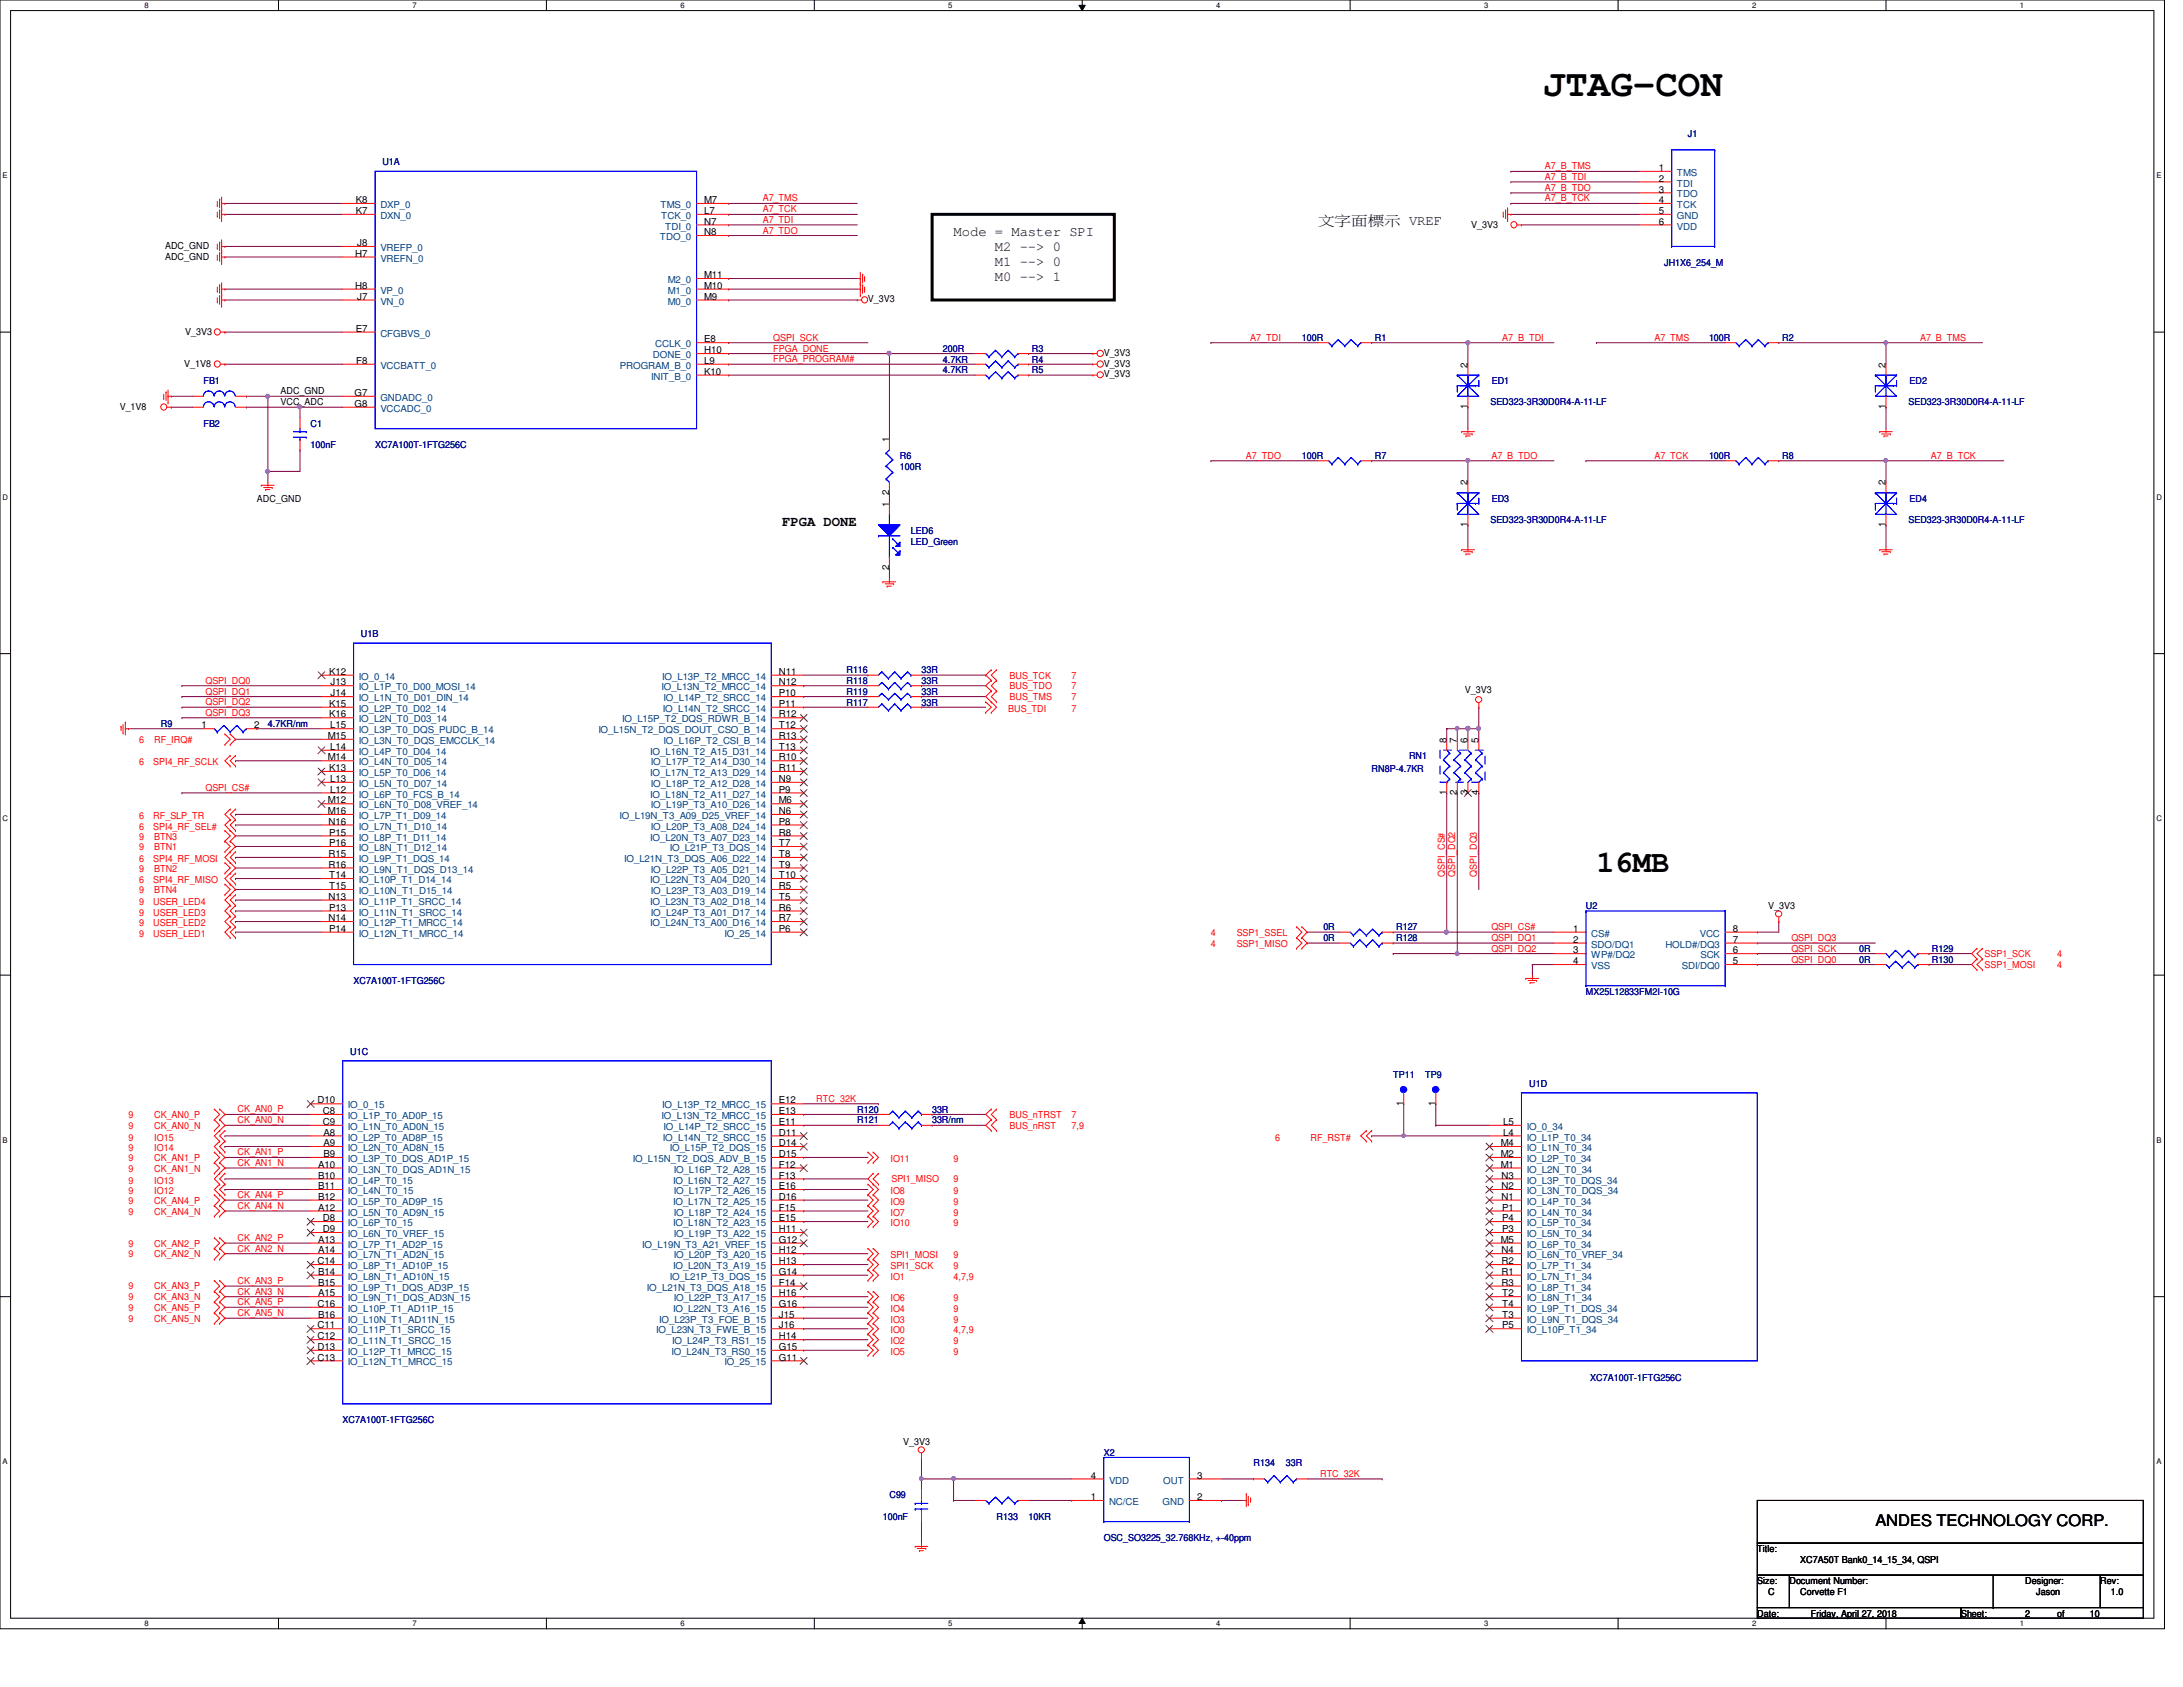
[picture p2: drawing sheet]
<svg xmlns="http://www.w3.org/2000/svg" width="279mm" height="216mm" viewBox="0 0 279 216" stroke-linecap="round" stroke-linejoin="round" font-family="sans-serif">
<defs><g id="words">
<text font-size="4.8" x="197.5" y="12.2">JTAG-CON</text>
<text font-size="3.9" x="204.3" y="111.6">16MB</text>
<text font-size="2" x="240" y="195.3">ANDES TECHNOLOGY CORP.</text>
<g font-size="1.8">
<text x="168.7" y="28.8">文文文文文 VREF</text>
<text x="122" y="30.2">Mode = Master SPI</text>
<text x="127.3" y="32.1">M2 --&gt; 0</text>
<text x="127.3" y="34">M1 --&gt; 0</text>
<text x="127.3" y="35.9">M0 --&gt; 1</text>
<text x="100.1" y="67.4">FPGA DONE</text>
</g>
<g font-size="1.2" fill="#000080">
<text x="216" y="17.6">J1</text>
<text x="48.9" y="21.2">U1A</text>
<text x="213" y="34">JH1X6_254_M</text>
<text x="120.7" y="47.8">4.7KR</text>
<text x="120.7" y="46.4">4.7KR</text>
<text x="120.7" y="45">200R</text>
<text x="132.1" y="47.8">R5</text>
<text x="132.1" y="46.4">R4</text>
<text x="132.1" y="45">R3</text>
<text x="166.6" y="43.6">100R</text>
<text x="176" y="43.6">R1</text>
<text x="218.7" y="43.6">100R</text>
<text x="228.1" y="43.6">R2</text>
<text x="26" y="49.1">FB1</text>
<text x="190.8" y="51.9">SED323-3R30D0R4-A-11-LF</text>
<text x="190.9" y="49.1">ED1</text>
<text x="244.3" y="51.9">SED323-3R30D0R4-A-11-LF</text>
<text x="244.4" y="49.1">ED2</text>
<text x="26" y="54.6">FB2</text>
<text x="39.8" y="54.6">C1</text>
<text x="39.8" y="57.4">100nF</text>
<text x="48" y="57.4">XC7A100T-1FTG256C</text>
<text x="115.2" y="58.7">R6</text>
<text x="166.6" y="58.7">100R</text>
<text x="176" y="58.7">R7</text>
<text x="218.7" y="58.7">100R</text>
<text x="228.1" y="58.7">R8</text>
<text x="115.2" y="60.1">100R</text>
<text x="190.9" y="64.2">ED3</text>
<text x="244.4" y="64.2">ED4</text>
<text x="116.6" y="68.3">LED6</text>
<text x="116.6" y="69.7">LED_Green</text>
<text x="190.8" y="67">SED323-3R30D0R4-A-11-LF</text>
<text x="244.3" y="67">SED323-3R30D0R4-A-11-LF</text>
<text x="46.2" y="81.5">U1B</text>
<text x="108.3" y="86.1">R116</text>
<text x="108.3" y="87.5">R118</text>
<text x="108.3" y="88.9">R119</text>
<text x="117.9" y="86.1">33R</text>
<text x="117.9" y="87.5">33R</text>
<text x="117.9" y="88.9">33R</text>
<text x="20.6" y="93">R9</text>
<text x="34.3" y="93">4.7KR/nm</text>
<text x="108.3" y="90.3">R117</text>
<text x="117.9" y="90.3">33R</text>
<text x="175.6" y="98.8">RN8P-4.7KR</text>
<text x="180.3" y="97.2">RN1</text>
<text x="169.4" y="119.1">0R</text>
<text x="178.7" y="119.1">R127</text>
<text x="203" y="116.3">U2</text>
<text x="45.3" y="125.9">XC7A100T-1FTG256C</text>
<text x="169.4" y="120.4">0R</text>
<text x="178.7" y="120.4">R128</text>
<text x="238" y="123.2">0R</text>
<text x="238" y="121.8">0R</text>
<text x="247.3" y="123.2">R130</text>
<text x="247.3" y="121.8">R129</text>
<text x="203" y="127.3">MX25L12833FM2I-10G</text>
<text x="44.8" y="135">U1C</text>
<text x="109.7" y="142.4">R120</text>
<text x="109.7" y="143.8">R121</text>
<text x="119.3" y="142.4">33R</text>
<text x="119.3" y="143.8">33R/nm</text>
<text x="178.3" y="138">TP11</text>
<text x="182.4" y="138">TP9</text>
<text x="195.7" y="139.1">U1D</text>
<text x="203.5" y="176.7">XC7A100T-1FTG256C</text>
<text x="43.9" y="182.2">XC7A100T-1FTG256C</text>
<text x="113.8" y="191.8">C99</text>
<text x="141.3" y="186.3">X2</text>
<text x="160.4" y="187.7">R134</text>
<text x="164.6" y="187.7">33R</text>
<text x="113" y="194.5">100nF</text>
<text x="127.6" y="194.5">R133</text>
<text x="131.7" y="194.5">10KR</text>
<text x="141.3" y="197.3">OSC_SO3225_32.768KHz, +-40ppm</text>
</g>
<g font-size="1.2" fill="#f00">
<text x="197.7" y="21.7">A7_B_TMS</text>
<text x="197.7" y="23">A7_B_TDI</text>
<text x="97.6" y="25.8">A7_TMS</text>
<text x="97.6" y="27.2">A7_TCK</text>
<text x="97.6" y="28.5">A7_TDI</text>
<text x="97.6" y="29.9">A7_TDO</text>
<text x="197.7" y="24.4">A7_B_TDO</text>
<text x="197.7" y="25.8">A7_B_TCK</text>
<text x="99" y="43.6">QSPI_SCK</text>
<text x="99" y="45">FPGA_DONE</text>
<text x="99" y="46.4">FPGA_PROGRAM#</text>
<text x="160" y="43.6">A7_TDI</text>
<text x="192.3" y="43.6">A7_B_TDI</text>
<text x="211.8" y="43.6">A7_TMS</text>
<text x="245.7" y="43.6">A7_B_TMS</text>
<text x="159.5" y="58.7">A7_TDO</text>
<text x="190.9" y="58.7">A7_B_TDO</text>
<text x="211.8" y="58.7">A7_TCK</text>
<text x="247.1" y="58.7">A7_B_TCK</text>
<text x="26.3" y="88.9">QSPI_DQ1</text>
<text x="26.3" y="87.5">QSPI_DQ0</text>
<text x="129.2" y="86.9">BUS_TCK</text>
<text x="129.2" y="88.2">BUS_TDO</text>
<text x="129.2" y="89.6">BUS_TMS</text>
<text x="137.2" y="86.9">7</text>
<text x="137.2" y="89.6">7</text>
<text x="137.2" y="88.2">7</text>
<text x="17.8" y="95.1">6</text>
<text x="19.7" y="95.1">RF_IRQ#</text>
<text x="26.3" y="90.3">QSPI_DQ2</text>
<text x="26.3" y="91.6">QSPI_DQ3</text>
<text x="129" y="91.1">BUS_TDI</text>
<text x="137.2" y="91.1">7</text>
<text x="17.8" y="98">6</text>
<text x="19.6" y="98">SPI4_RF_SCLK</text>
<text x="26.3" y="101.2">QSPI_CS#</text>
<text x="17.8" y="104.8">6</text>
<text x="17.8" y="106.2">6</text>
<text x="17.8" y="107.4">9</text>
<text x="19.6" y="104.8">RF_SLP_TR</text>
<text x="19.6" y="106.2">SPI4_RF_SEL#</text>
<text x="19.7" y="107.4">BTN3</text>
<text x="17.8" y="110.3">6</text>
<text x="17.8" y="113">6</text>
<text x="17.8" y="111.5">9</text>
<text x="17.8" y="108.8">9</text>
<text x="19.6" y="110.3">SPI4_RF_MOSI</text>
<text x="19.6" y="113">SPI4_RF_MISO</text>
<text x="19.7" y="111.5">BTN2</text>
<text x="19.7" y="108.8">BTN1</text>
<text x="184.9" y="112.2" transform="rotate(-90 184.9 112.2)">QSPI_CS#</text>
<text x="186.3" y="112.2" transform="rotate(-90 186.3 112.2)">QSPI_DQ2</text>
<text x="189" y="112.2" transform="rotate(-90 189 112.2)">QSPI_DQ3</text>
<text x="17.8" y="117.2">9</text>
<text x="17.8" y="118.5">9</text>
<text x="17.8" y="115.8">9</text>
<text x="17.8" y="119.9">9</text>
<text x="17.8" y="114.3">9</text>
<text x="19.6" y="117.2">USER_LED3</text>
<text x="19.6" y="118.5">USER_LED2</text>
<text x="19.6" y="115.8">USER_LED4</text>
<text x="19.6" y="119.9">USER_LED1</text>
<text x="19.7" y="114.3">BTN4</text>
<text x="155" y="119.8">4</text>
<text x="158.3" y="119.8">SSP1_SSEL</text>
<text x="190.9" y="119">QSPI_CS#</text>
<text x="155" y="121.2">4</text>
<text x="158.3" y="121.2">SSP1_MISO</text>
<text x="190.9" y="120.4">QSPI_DQ1</text>
<text x="190.9" y="121.8">QSPI_DQ2</text>
<text x="229.3" y="123.2">QSPI_DQ0</text>
<text x="229.3" y="120.4">QSPI_DQ3</text>
<text x="229.3" y="121.8">QSPI_SCK</text>
<text x="254" y="122.5">SSP1_SCK</text>
<text x="254" y="123.9">SSP1_MOSI</text>
<text x="263.3" y="122.5">4</text>
<text x="263.3" y="123.9">4</text>
<text x="16.4" y="143.1">9</text>
<text x="19.7" y="143.1">CK_AN0_P</text>
<text x="30.4" y="142.4">CK_AN0_P</text>
<text x="30.4" y="143.8">CK_AN0_N</text>
<text x="104.5" y="141">RTC_32K</text>
<text x="129.2" y="143.1">BUS_nTRST</text>
<text x="137.2" y="143.1">7</text>
<text x="16.4" y="144.4">9</text>
<text x="16.4" y="148.6">9</text>
<text x="16.4" y="149.9">9</text>
<text x="16.4" y="146">9</text>
<text x="16.4" y="147.3">9</text>
<text x="19.7" y="144.4">CK_AN0_N</text>
<text x="19.7" y="148.6">CK_AN1_P</text>
<text x="19.7" y="149.9">CK_AN1_N</text>
<text x="19.7" y="146">IO15</text>
<text x="19.7" y="147.3">IO14</text>
<text x="30.4" y="147.9">CK_AN1_P</text>
<text x="30.4" y="149.2">CK_AN1_N</text>
<text x="114" y="148.7">IO11</text>
<text x="122" y="148.7">9</text>
<text x="129.2" y="144.4">BUS_nRST</text>
<text x="137.2" y="144.4">7,9</text>
<text x="163.2" y="146">6</text>
<text x="167.7" y="146">RF_RST#</text>
<text x="16.4" y="154.1">9</text>
<text x="16.4" y="155.4">9</text>
<text x="16.4" y="151.5">9</text>
<text x="16.4" y="152.8">9</text>
<text x="19.7" y="154.1">CK_AN4_P</text>
<text x="19.7" y="155.4">CK_AN4_N</text>
<text x="19.7" y="151.5">IO13</text>
<text x="19.7" y="152.8">IO12</text>
<text x="30.4" y="154.7">CK_AN4_N</text>
<text x="30.4" y="153.3">CK_AN4_P</text>
<text x="114" y="155.6">IO7</text>
<text x="114" y="154.2">IO9</text>
<text x="114" y="152.8">IO8</text>
<text x="114.1" y="151.3">SPI1_MISO</text>
<text x="122" y="151.3">9</text>
<text x="122" y="155.6">9</text>
<text x="122" y="154.2">9</text>
<text x="122" y="152.8">9</text>
<text x="16.4" y="159.6">9</text>
<text x="16.4" y="160.9">9</text>
<text x="19.7" y="159.6">CK_AN2_P</text>
<text x="19.7" y="160.9">CK_AN2_N</text>
<text x="30.4" y="158.8">CK_AN2_P</text>
<text x="30.4" y="160.2">CK_AN2_N</text>
<text x="114" y="156.9">IO10</text>
<text x="114" y="161">SPI1_MOSI</text>
<text x="122" y="161">9</text>
<text x="122" y="156.9">9</text>
<text x="16.4" y="165">9</text>
<text x="16.4" y="166.4">9</text>
<text x="16.4" y="167.8">9</text>
<text x="19.7" y="165">CK_AN3_P</text>
<text x="19.7" y="166.4">CK_AN3_N</text>
<text x="19.7" y="167.8">CK_AN5_P</text>
<text x="30.4" y="164.3">CK_AN3_P</text>
<text x="30.4" y="165.7">CK_AN3_N</text>
<text x="30.4" y="167">CK_AN5_P</text>
<text x="114" y="167.9">IO4</text>
<text x="114" y="166.5">IO6</text>
<text x="114" y="162.4">SPI1_SCK</text>
<text x="114" y="163.8">IO1</text>
<text x="122" y="162.4">9</text>
<text x="122" y="167.9">9</text>
<text x="122" y="166.5">9</text>
<text x="122" y="163.8">4,7,9</text>
<text x="16.4" y="169.2">9</text>
<text x="19.7" y="169.2">CK_AN5_N</text>
<text x="30.4" y="168.4">CK_AN5_N</text>
<text x="114" y="173.4">IO5</text>
<text x="114" y="169.3">IO3</text>
<text x="114" y="172">IO2</text>
<text x="114" y="170.6">IO0</text>
<text x="122" y="173.4">9</text>
<text x="122" y="169.3">9</text>
<text x="122" y="172">9</text>
<text x="122" y="170.6">4,7,9</text>
<text x="169" y="189">RTC_32K</text>
</g>
<g font-size="1.2">
<text x="212.3" y="21.9">1</text>
<text x="212.3" y="23.2">2</text>
<text x="45.6" y="27.4">K7</text>
<text x="45.6" y="26">K8</text>
<text x="90.1" y="27.4">L7</text>
<text x="90.1" y="28.7">N7</text>
<text x="90.1" y="26">M7</text>
<text x="188.3" y="29.1">V_3V3</text>
<text x="212.3" y="27.4">5</text>
<text x="212.3" y="26">4</text>
<text x="212.3" y="24.6">3</text>
<text x="212.3" y="28.7">6</text>
<text x="21.1" y="31.8">ADC_GND</text>
<text x="21.1" y="33.2">ADC_GND</text>
<text x="45.5" y="32.9">H7</text>
<text x="45.7" y="31.5">J8</text>
<text x="90.1" y="35.6">M11</text>
<text x="90.1" y="30.1">N8</text>
<text x="45.5" y="37">H8</text>
<text x="45.7" y="38.4">J7</text>
<text x="90.1" y="38.4">M9</text>
<text x="90.1" y="37">M10</text>
<text x="111.1" y="38.7">V_3V3</text>
<text x="23.6" y="46.9">V_1V8</text>
<text x="23.7" y="42.8">V_3V3</text>
<text x="45.6" y="42.5">E7</text>
<text x="45.6" y="46.6">F8</text>
<text x="90.1" y="43.8">E8</text>
<text x="90.1" y="45.2">H10</text>
<text x="90.1" y="48">K10</text>
<text x="90.1" y="46.6">L9</text>
<text x="141.3" y="46.9">V_3V3</text>
<text x="141.3" y="45.6">V_3V3</text>
<text x="187.8" y="47" transform="rotate(-90 187.8 47)">2</text>
<text x="241.3" y="47" transform="rotate(-90 241.3 47)">2</text>
<text x="15.3" y="52.4">V_1V8</text>
<text x="35.9" y="50.5">ADC_GND</text>
<text x="35.9" y="51.9">VCC_ADC</text>
<text x="45.4" y="50.7">G7</text>
<text x="45.4" y="52.1">G8</text>
<text x="141.3" y="48.3">V_3V3</text>
<text x="187.8" y="52.4" transform="rotate(-90 187.8 52.4)">1</text>
<text x="241.3" y="52.4" transform="rotate(-90 241.3 52.4)">1</text>
<text x="113.8" y="56.6" transform="rotate(-90 113.8 56.6)">1</text>
<text x="32.9" y="64.2">ADC_GND</text>
<text x="113.8" y="64.9" transform="rotate(-90 113.8 64.9)">1</text>
<text x="113.8" y="63.4" transform="rotate(-90 113.8 63.4)">2</text>
<text x="187.8" y="62.1" transform="rotate(-90 187.8 62.1)">2</text>
<text x="241.3" y="62.1" transform="rotate(-90 241.3 62.1)">2</text>
<text x="187.8" y="67.5" transform="rotate(-90 187.8 67.5)">1</text>
<text x="241.3" y="67.5" transform="rotate(-90 241.3 67.5)">1</text>
<text x="113.8" y="72.9" transform="rotate(-90 113.8 72.9)">2</text>
<text x="42.1" y="86.4">K12</text>
<text x="42.3" y="89.1">J14</text>
<text x="42.3" y="87.7">J13</text>
<text x="99.7" y="87.7">N12</text>
<text x="99.7" y="86.4">N11</text>
<text x="99.7" y="89.1">P10</text>
<text x="187.5" y="88.6">V_3V3</text>
<text x="25.8" y="93.2">1</text>
<text x="32.5" y="93.2">2</text>
<text x="42" y="94.6">M15</text>
<text x="42.1" y="91.8">K16</text>
<text x="42.1" y="90.5">K15</text>
<text x="42.2" y="93.2">L15</text>
<text x="42.2" y="96">L14</text>
<text x="99.7" y="90.5">P11</text>
<text x="99.7" y="93.2">T12</text>
<text x="99.7" y="91.8">R12</text>
<text x="99.7" y="96">T13</text>
<text x="99.7" y="94.6">R13</text>
<text x="185.1" y="95" transform="rotate(-90 185.1 95)">8</text>
<text x="186.5" y="95" transform="rotate(-90 186.5 95)">7</text>
<text x="187.8" y="95" transform="rotate(-90 187.8 95)">6</text>
<text x="189.2" y="95" transform="rotate(-90 189.2 95)">5</text>
<text x="42" y="97.3">M14</text>
<text x="42.1" y="98.7">K13</text>
<text x="42.2" y="100.1">L13</text>
<text x="42.2" y="101.4">L12</text>
<text x="99.7" y="98.7">R11</text>
<text x="99.7" y="97.3">R10</text>
<text x="99.7" y="101.4">P9</text>
<text x="99.7" y="100.1">N9</text>
<text x="185.1" y="101.8" transform="rotate(-90 185.1 101.8)">1</text>
<text x="186.5" y="101.8" transform="rotate(-90 186.5 101.8)">2</text>
<text x="187.8" y="101.8" transform="rotate(-90 187.8 101.8)">3</text>
<text x="189.2" y="101.8" transform="rotate(-90 189.2 101.8)">4</text>
<text x="42" y="102.8">M12</text>
<text x="42" y="104.2">M16</text>
<text x="42" y="105.5">N16</text>
<text x="42.1" y="106.9">P15</text>
<text x="99.7" y="104.2">N6</text>
<text x="99.7" y="102.8">M6</text>
<text x="99.7" y="106.9">R8</text>
<text x="99.7" y="105.5">P8</text>
<text x="42" y="111">R16</text>
<text x="42" y="109.7">R15</text>
<text x="42.1" y="113.8">T15</text>
<text x="42.1" y="112.4">T14</text>
<text x="42.1" y="108.3">P16</text>
<text x="99.7" y="109.7">T8</text>
<text x="99.7" y="108.3">T7</text>
<text x="99.7" y="112.4">T10</text>
<text x="99.7" y="111">T9</text>
<text x="99.7" y="113.8">R5</text>
<text x="42" y="115.1">N13</text>
<text x="42" y="117.9">N14</text>
<text x="42.1" y="116.5">P13</text>
<text x="42.1" y="119.3">P14</text>
<text x="99.7" y="119.3">P6</text>
<text x="99.7" y="115.1">T5</text>
<text x="99.7" y="117.9">R7</text>
<text x="99.7" y="116.5">R6</text>
<text x="201.3" y="119.3">1</text>
<text x="221.8" y="119.3">8</text>
<text x="226.3" y="116.3">V_3V3</text>
<text x="201.3" y="120.6">2</text>
<text x="201.3" y="122">3</text>
<text x="201.3" y="123.4">4</text>
<text x="221.8" y="123.4">5</text>
<text x="221.8" y="122">6</text>
<text x="221.8" y="120.6">7</text>
<text x="40.6" y="141.2">D10</text>
<text x="41.3" y="144">C9</text>
<text x="41.3" y="142.6">C8</text>
<text x="99.7" y="142.6">E13</text>
<text x="99.7" y="141.2">E12</text>
<text x="99.7" y="144">E11</text>
<text x="179.6" y="141.5" transform="rotate(-90 179.6 141.5)">1</text>
<text x="183.7" y="141.5" transform="rotate(-90 183.7 141.5)">1</text>
<text x="192.4" y="144">L5</text>
<text x="40.7" y="149.4">A10</text>
<text x="41.4" y="146.7">A9</text>
<text x="41.4" y="145.3">A8</text>
<text x="41.4" y="148.1">B9</text>
<text x="99.7" y="145.3">D11</text>
<text x="99.7" y="148.1">D15</text>
<text x="99.7" y="146.7">D14</text>
<text x="99.7" y="149.4">F12</text>
<text x="192.1" y="146.7">M4</text>
<text x="192.1" y="149.4">M1</text>
<text x="192.1" y="148.1">M2</text>
<text x="192.4" y="145.3">L4</text>
<text x="40.7" y="152.2">B11</text>
<text x="40.7" y="150.8">B10</text>
<text x="40.7" y="154.9">A12</text>
<text x="40.7" y="153.5">B12</text>
<text x="99.7" y="150.8">F13</text>
<text x="99.7" y="153.5">D16</text>
<text x="99.7" y="152.2">E16</text>
<text x="99.7" y="154.9">F15</text>
<text x="192.2" y="152.2">N2</text>
<text x="192.2" y="150.8">N3</text>
<text x="192.2" y="153.5">N1</text>
<text x="192.3" y="154.9">P1</text>
<text x="40.6" y="161.8">C14</text>
<text x="40.7" y="160.4">A14</text>
<text x="40.7" y="159">A13</text>
<text x="41.3" y="157.7">D9</text>
<text x="41.3" y="156.3">D8</text>
<text x="99.7" y="156.3">E15</text>
<text x="99.7" y="159">G12</text>
<text x="99.7" y="157.7">H11</text>
<text x="99.7" y="161.8">H13</text>
<text x="99.7" y="160.4">H12</text>
<text x="192.1" y="159">M5</text>
<text x="192.2" y="160.4">N4</text>
<text x="192.2" y="161.8">R2</text>
<text x="192.3" y="157.7">P3</text>
<text x="192.3" y="156.3">P4</text>
<text x="40.6" y="167.3">C16</text>
<text x="40.7" y="163.2">B14</text>
<text x="40.7" y="165.9">A15</text>
<text x="40.7" y="164.5">B15</text>
<text x="99.7" y="164.5">F14</text>
<text x="99.7" y="163.2">G14</text>
<text x="99.7" y="167.3">G16</text>
<text x="99.7" y="165.9">H16</text>
<text x="192.2" y="163.2">R1</text>
<text x="192.2" y="164.5">R3</text>
<text x="192.3" y="165.9">T2</text>
<text x="192.3" y="167.3">T4</text>
<text x="40.6" y="171.4">C12</text>
<text x="40.6" y="170">C11</text>
<text x="40.6" y="172.8">D13</text>
<text x="40.7" y="168.7">B16</text>
<text x="99.7" y="170">J16</text>
<text x="99.7" y="168.7">J15</text>
<text x="99.7" y="172.8">G15</text>
<text x="99.7" y="171.4">H14</text>
<text x="192.3" y="170">P5</text>
<text x="192.3" y="168.7">T3</text>
<text x="40.6" y="174.1">C13</text>
<text x="99.7" y="174.1">G11</text>
<text x="115.6" y="184.9">V_3V3</text>
<text x="139.6" y="192">1</text>
<text x="139.6" y="189.2">4</text>
<text x="153.2" y="192">2</text>
<text x="153.2" y="189.2">3</text>
<text x="224.9" y="198.6">Title:</text>
<text x="224.9" y="202.7">Size:</text>
<text x="229" y="202.7">Document Number:</text>
<text x="230.4" y="200">XC7A50T Bank0_14_15_34, QSPI</text>
<text x="259.2" y="202.7">Designer:</text>
<text x="268.8" y="202.7">Rev:</text>
<text x="224.9" y="206.9">Date:</text>
<text x="226.3" y="204.1">C</text>
<text x="230.4" y="204.1">Corvette F1</text>
<text x="231.8" y="206.9">Friday, April 27, 2018</text>
<text x="251" y="206.9">Sheet:</text>
<text x="259.2" y="206.9">2</text>
<text x="260.6" y="204.1">Jason</text>
<text x="263.3" y="206.9">of</text>
<text x="267.5" y="206.9">10</text>
<text x="270.2" y="204.1">1.0</text>
</g>
<g font-size="1.2" fill="#004080">
<text x="214.6" y="22.5">TMS</text>
<text x="214.6" y="23.9">TDI</text>
<text x="48.7" y="28">DXN_0</text>
<text x="48.7" y="26.6">DXP_0</text>
<text x="84.5" y="26.6">TMS_0</text>
<text x="84.6" y="28">TCK_0</text>
<text x="85.1" y="29.4">TDI_0</text>
<text x="214.6" y="28">GND</text>
<text x="214.6" y="26.6">TCK</text>
<text x="214.6" y="25.3">TDO</text>
<text x="214.6" y="29.4">VDD</text>
<text x="48.7" y="33.5">VREFN_0</text>
<text x="48.7" y="32.1">VREFP_0</text>
<text x="84.5" y="30.7">TDO_0</text>
<text x="48.7" y="39">VN_0</text>
<text x="48.7" y="37.6">VP_0</text>
<text x="85.5" y="39">M0_0</text>
<text x="85.5" y="37.6">M1_0</text>
<text x="85.5" y="36.2">M2_0</text>
<text x="48.7" y="43.1">CFGBVS_0</text>
<text x="48.7" y="47.2">VCCBATT_0</text>
<text x="79.3" y="47.2">PROGRAM_B_0</text>
<text x="83.6" y="45.8">DONE_0</text>
<text x="83.9" y="44.4">CCLK_0</text>
<text x="48.7" y="51.3">GNDADC_0</text>
<text x="48.7" y="52.7">VCCADC_0</text>
<text x="83.4" y="48.6">INIT_B_0</text>
<text x="45.9" y="87">IO_0_14</text>
<text x="45.9" y="89.7">IO_L1N_T0_D01_DIN_14</text>
<text x="45.9" y="88.3">IO_L1P_T0_D00_MOSI_14</text>
<text x="84.7" y="88.3">IO_L13N_T2_MRCC_14</text>
<text x="84.8" y="87">IO_L13P_T2_MRCC_14</text>
<text x="84.9" y="89.7">IO_L14P_T2_SRCC_14</text>
<text x="45.9" y="92.5">IO_L2N_T0_D03_14</text>
<text x="45.9" y="91.1">IO_L2P_T0_D02_14</text>
<text x="45.9" y="95.2">IO_L3N_T0_DQS_EMCCLK_14</text>
<text x="45.9" y="93.9">IO_L3P_T0_DQS_PUDC_B_14</text>
<text x="76.6" y="93.9">IO_L15N_T2_DQS_DOUT_CSO_B_14</text>
<text x="79.6" y="92.5">IO_L15P_T2_DQS_RDWR_B_14</text>
<text x="84.8" y="91.1">IO_L14N_T2_SRCC_14</text>
<text x="84.9" y="95.2">IO_L16P_T2_CSI_B_14</text>
<text x="45.9" y="98">IO_L4N_T0_D05_14</text>
<text x="45.9" y="96.6">IO_L4P_T0_D04_14</text>
<text x="45.9" y="100.7">IO_L5N_T0_D07_14</text>
<text x="45.9" y="99.3">IO_L5P_T0_D06_14</text>
<text x="83.2" y="96.6">IO_L16N_T2_A15_D31_14</text>
<text x="83.2" y="99.3">IO_L17N_T2_A13_D29_14</text>
<text x="83.3" y="98">IO_L17P_T2_A14_D30_14</text>
<text x="83.3" y="100.7">IO_L18P_T2_A12_D28_14</text>
<text x="45.9" y="103.5">IO_L6N_T0_D08_VREF_14</text>
<text x="45.9" y="102.1">IO_L6P_T0_FCS_B_14</text>
<text x="45.9" y="106.2">IO_L7N_T1_D10_14</text>
<text x="45.9" y="104.8">IO_L7P_T1_D09_14</text>
<text x="45.9" y="107.6">IO_L8P_T1_D11_14</text>
<text x="79.3" y="104.8">IO_L19N_T3_A09_D25_VREF_14</text>
<text x="83.2" y="102.1">IO_L18N_T2_A11_D27_14</text>
<text x="83.2" y="107.6">IO_L20N_T3_A07_D23_14</text>
<text x="83.3" y="103.5">IO_L19P_T3_A10_D26_14</text>
<text x="83.3" y="106.2">IO_L20P_T3_A08_D24_14</text>
<text x="45.9" y="113">IO_L10P_T1_D14_14</text>
<text x="45.9" y="108.9">IO_L8N_T1_D12_14</text>
<text x="45.9" y="111.7">IO_L9N_T1_DQS_D13_14</text>
<text x="45.9" y="110.3">IO_L9P_T1_DQS_14</text>
<text x="79.9" y="110.3">IO_L21N_T3_DQS_A06_D22_14</text>
<text x="83.2" y="113">IO_L22N_T3_A04_D20_14</text>
<text x="83.3" y="111.7">IO_L22P_T3_A05_D21_14</text>
<text x="85.7" y="108.9">IO_L21P_T3_DQS_14</text>
<text x="45.9" y="114.4">IO_L10N_T1_D15_14</text>
<text x="45.9" y="117.2">IO_L11N_T1_SRCC_14</text>
<text x="45.9" y="115.8">IO_L11P_T1_SRCC_14</text>
<text x="45.9" y="119.9">IO_L12N_T1_MRCC_14</text>
<text x="45.9" y="118.5">IO_L12P_T1_MRCC_14</text>
<text x="83.2" y="115.8">IO_L23N_T3_A02_D18_14</text>
<text x="83.2" y="118.5">IO_L24N_T3_A00_D16_14</text>
<text x="83.3" y="114.4">IO_L23P_T3_A03_D19_14</text>
<text x="83.3" y="117.2">IO_L24P_T3_A01_D17_14</text>
<text x="92.7" y="119.9">IO_25_14</text>
<text x="203.7" y="119.9">CS#</text>
<text x="217.6" y="119.9">VCC</text>
<text x="203.7" y="121.3">SDO/DQ1</text>
<text x="203.7" y="122.6">WP#/DQ2</text>
<text x="203.7" y="124">VSS</text>
<text x="213.1" y="121.3">HOLD#/DQ3</text>
<text x="215.3" y="124">SDI/DQ0</text>
<text x="217.6" y="122.6">SCK</text>
<text x="44.5" y="141.9">IO_0_15</text>
<text x="44.5" y="143.2">IO_L1P_T0_AD0P_15</text>
<text x="84.7" y="143.2">IO_L13N_T2_MRCC_15</text>
<text x="84.8" y="141.9">IO_L13P_T2_MRCC_15</text>
<text x="44.5" y="144.6">IO_L1N_T0_AD0N_15</text>
<text x="44.5" y="147.3">IO_L2N_T0_AD8N_15</text>
<text x="44.5" y="146">IO_L2P_T0_AD8P_15</text>
<text x="44.5" y="148.7">IO_L3P_T0_DQS_AD1P_15</text>
<text x="81" y="148.7">IO_L15N_T2_DQS_ADV_B_15</text>
<text x="84.8" y="146">IO_L14N_T2_SRCC_15</text>
<text x="84.9" y="144.6">IO_L14P_T2_SRCC_15</text>
<text x="85.7" y="147.3">IO_L15P_T2_DQS_15</text>
<text x="195.4" y="147.3">IO_L1N_T0_34</text>
<text x="195.4" y="146">IO_L1P_T0_34</text>
<text x="195.4" y="148.7">IO_L2P_T0_34</text>
<text x="195.4" y="144.6">IO_0_34</text>
<text x="44.5" y="150.1">IO_L3N_T0_DQS_AD1N_15</text>
<text x="44.5" y="152.8">IO_L4N_T0_15</text>
<text x="44.5" y="151.5">IO_L4P_T0_15</text>
<text x="44.5" y="155.6">IO_L5N_T0_AD9N_15</text>
<text x="44.5" y="154.2">IO_L5P_T0_AD9P_15</text>
<text x="86.1" y="151.5">IO_L16N_T2_A27_15</text>
<text x="86.1" y="154.2">IO_L17N_T2_A25_15</text>
<text x="86.2" y="150.1">IO_L16P_T2_A28_15</text>
<text x="86.2" y="152.8">IO_L17P_T2_A26_15</text>
<text x="86.2" y="155.6">IO_L18P_T2_A24_15</text>
<text x="195.4" y="150.1">IO_L2N_T0_34</text>
<text x="195.4" y="152.8">IO_L3N_T0_DQS_34</text>
<text x="195.4" y="151.5">IO_L3P_T0_DQS_34</text>
<text x="195.4" y="155.6">IO_L4N_T0_34</text>
<text x="195.4" y="154.2">IO_L4P_T0_34</text>
<text x="44.5" y="158.3">IO_L6N_T0_VREF_15</text>
<text x="44.5" y="156.9">IO_L6P_T0_15</text>
<text x="44.5" y="161">IO_L7N_T1_AD2N_15</text>
<text x="44.5" y="159.7">IO_L7P_T1_AD2P_15</text>
<text x="82.2" y="159.7">IO_L19N_T3_A21_VREF_15</text>
<text x="86.1" y="156.9">IO_L18N_T2_A23_15</text>
<text x="86.2" y="158.3">IO_L19P_T3_A22_15</text>
<text x="86.2" y="161">IO_L20P_T3_A20_15</text>
<text x="195.4" y="158.3">IO_L5N_T0_34</text>
<text x="195.4" y="156.9">IO_L5P_T0_34</text>
<text x="195.4" y="161">IO_L6N_T0_VREF_34</text>
<text x="195.4" y="159.7">IO_L6P_T0_34</text>
<text x="44.5" y="167.9">IO_L10P_T1_AD11P_15</text>
<text x="44.5" y="163.8">IO_L8N_T1_AD10N_15</text>
<text x="44.5" y="162.4">IO_L8P_T1_AD10P_15</text>
<text x="44.5" y="166.5">IO_L9N_T1_DQS_AD3N_15</text>
<text x="44.5" y="165.2">IO_L9P_T1_DQS_AD3P_15</text>
<text x="82.8" y="165.2">IO_L21N_T3_DQS_A18_15</text>
<text x="85.7" y="163.8">IO_L21P_T3_DQS_15</text>
<text x="86.1" y="162.4">IO_L20N_T3_A19_15</text>
<text x="86.1" y="167.9">IO_L22N_T3_A16_15</text>
<text x="86.2" y="166.5">IO_L22P_T3_A17_15</text>
<text x="195.4" y="163.8">IO_L7N_T1_34</text>
<text x="195.4" y="162.4">IO_L7P_T1_34</text>
<text x="195.4" y="166.5">IO_L8N_T1_34</text>
<text x="195.4" y="165.2">IO_L8P_T1_34</text>
<text x="195.4" y="167.9">IO_L9P_T1_DQS_34</text>
<text x="44.5" y="169.3">IO_L10N_T1_AD11N_15</text>
<text x="44.5" y="172">IO_L11N_T1_SRCC_15</text>
<text x="44.5" y="170.6">IO_L11P_T1_SRCC_15</text>
<text x="44.5" y="173.4">IO_L12P_T1_MRCC_15</text>
<text x="84" y="170.6">IO_L23N_T3_FWE_B_15</text>
<text x="84.4" y="169.3">IO_L23P_T3_FOE_B_15</text>
<text x="85.9" y="173.4">IO_L24N_T3_RS0_15</text>
<text x="86" y="172">IO_L24P_T3_RS1_15</text>
<text x="195.4" y="170.6">IO_L10P_T1_34</text>
<text x="195.4" y="169.3">IO_L9N_T1_DQS_34</text>
<text x="44.5" y="174.8">IO_L12N_T1_MRCC_15</text>
<text x="92.7" y="174.8">IO_25_15</text>
<text x="141.9" y="189.9">VDD</text>
<text x="148.9" y="189.9">OUT</text>
<text x="141.9" y="192.6">NC/CE</text>
<text x="148.8" y="192.6">GND</text>
</g>
<g font-size="1">
<text x="18.5" y="1">8</text>
<text x="52.8" y="1">7</text>
<text x="87.1" y="1">6</text>
<text x="121.4" y="1">5</text>
<text x="155.7" y="1">4</text>
<text x="189.9" y="1">3</text>
<text x="224.2" y="1">2</text>
<text x="258.5" y="1">1</text>
<text x=".3" y="22.8">E</text>
<text x="276" y="22.8">E</text>
<text x=".3" y="64">D</text>
<text x="276" y="64">D</text>
<text x=".3" y="105.1">C</text>
<text x="276" y="105.1">C</text>
<text x=".3" y="146.3">B</text>
<text x="276" y="146.3">B</text>
<text x=".3" y="187.4">A</text>
<text x="276" y="187.4">A</text>
<text x="18.5" y="208.1">8</text>
<text x="52.8" y="208.1">7</text>
<text x="87.1" y="208.1">6</text>
<text x="121.4" y="208.1">5</text>
<text x="155.7" y="208.1">4</text>
<text x="189.9" y="208.1">3</text>
<text x="224.2" y="208.1">2</text>
<text x="258.5" y="208.1">1</text>
</g>
</g></defs>
<path d="M0 0h277v208.4h-277zM1.4 1.4h274.3v205.7h-274.3z" fill="none" stroke="#000" stroke-width=".13"/>
<g fill="#fff">
<path d="M18.5 .1h.5v1.1h-.5z"/>
<path d="M18.5 207.2h.5v1.1h-.5z"/>
</g>
<path d="M35.6 0v1.4M35.6 207.1v1.3" fill="none" stroke="#000" stroke-width=".13"/>
<g fill="#fff">
<path d="M52.8 .1h.5v1.1h-.5z"/>
<path d="M52.8 207.2h.5v1.1h-.5z"/>
</g>
<path d="M69.9 0v1.4M69.9 207.1v1.3" fill="none" stroke="#000" stroke-width=".13"/>
<g fill="#fff">
<path d="M87.1 .1h.5v1.1h-.5z"/>
<path d="M87.1 207.2h.5v1.1h-.5z"/>
</g>
<path d="M104.2 0v1.4M104.2 207.1v1.3" fill="none" stroke="#000" stroke-width=".13"/>
<g fill="#fff">
<path d="M121.4 .1h.5v1.1h-.5z"/>
<path d="M121.4 207.2h.5v1.1h-.5z"/>
</g>
<path d="M138.1 .7h.8l-.4 .7zM138.5 0v1.4M138.5 207.1l.4 .7h-.8zM138.5 207.1v1.3" fill="none" stroke="#000" stroke-width=".13"/>
<path d="M138.1 .7h.8l-.4 .7zM138.5 207.1l.4 .7h-.8z" fill="#000"/>
<g fill="#fff">
<path d="M155.7 .1h.5v1.1h-.5z"/>
<path d="M155.7 207.2h.5v1.1h-.5z"/>
</g>
<path d="M172.8 0v1.4M172.8 207.1v1.3" fill="none" stroke="#000" stroke-width=".13"/>
<g fill="#fff">
<path d="M189.9 .1h.6v1.1h-.6z"/>
<path d="M189.9 207.2h.6v1.1h-.6z"/>
</g>
<path d="M207.1 0v1.4M207.1 207.1v1.3" fill="none" stroke="#000" stroke-width=".13"/>
<g fill="#fff">
<path d="M224.2 .1h.6v1.1h-.6z"/>
<path d="M224.2 207.2h.6v1.1h-.6z"/>
</g>
<path d="M241.4 0v1.4M241.4 207.1v1.3" fill="none" stroke="#000" stroke-width=".13"/>
<g fill="#fff">
<path d="M258.5 .1h.6v1.1h-.6z"/>
<path d="M258.5 207.2h.6v1.1h-.6z"/>
<path d="M.3 21.9h.7v1.1h-.7z"/>
<path d="M276 21.9h.6v1.1h-.6z"/>
<path d="M.3 63.1h.8v1.1h-.8z"/>
<path d="M276 63.1h.7v1.1h-.7z"/>
</g>
<path d="M0 42.5h1.4M275.7 42.5h1.3" fill="none" stroke="#000" stroke-width=".13"/>
<g fill="#fff">
<path d="M.3 104.2h.8v1.1h-.8z"/>
<path d="M276 104.2h.7v1.1h-.7z"/>
</g>
<path d="M0 83.7h1.4M275.7 83.7h1.3" fill="none" stroke="#000" stroke-width=".13"/>
<g fill="#fff">
<path d="M.3 145.4h.7v1.1h-.7z"/>
<path d="M276 145.4h.6v1.1h-.6z"/>
</g>
<path d="M0 124.8h1.4M275.7 124.8h1.3" fill="none" stroke="#000" stroke-width=".13"/>
<g fill="#fff">
<path d="M.3 186.5h.7v1.1h-.7z"/>
<path d="M276 186.5h.6v1.1h-.6z"/>
</g>
<path d="M0 165.9h1.4M275.7 165.9h1.3" fill="none" stroke="#000" stroke-width=".13"/>
<path d="M241.4 43.9h.1M241.4 43.9h12.3" fill="none" stroke="#800040" stroke-width=".13"/>
<path d="M241.2 43.7l.1-.1 .3 .1-.1 .3-.2 .1-.1-.1z" fill-rule="evenodd" fill="#f0f"/>
<path d="M241.2 43.7l.1-.1 .3 .1-.1 .3-.2 .1-.1-.1z" fill="none" stroke="#f0f" stroke-width=".13"/>
<path d="M155 43.9h.1M155 59h.1M155 43.9h13.7M155 59h13.7M187.9 43.9h.1M187.9 43.9h11M241.4 52.1h.1M241.4 59h.1M241.4 43.9h.1M241.4 59h15.1M241.4 43.9v2.7M241.4 52.1v2.8" fill="none" stroke="#800040" stroke-width=".13"/>
<circle cx="187.9" cy="43.9" r=".26" fill="#f0f"/>
<circle cx="187.9" cy="43.9" r=".26" fill="none" stroke="#f0f" stroke-width=".13"/>
<path d="M194.7 28.8h.1M194.7 28.8h15.1M187.9 59h.1M187.9 59h11" fill="none" stroke="#800040" stroke-width=".13"/>
<circle cx="187.9" cy="58.9" r=".26" fill="#f0f"/>
<circle cx="187.9" cy="58.9" r=".26" fill="none" stroke="#f0f" stroke-width=".13"/>
<path d="M241.4 59h.1M241.4 59v2.7M241.4 67.2h.1M241.4 67.2v2.7" fill="none" stroke="#800040" stroke-width=".13"/>
<path d="M241.2 58.7h.1l.3 .1-.1 .3-.2 .1-.1-.1z" fill-rule="evenodd" fill="#f0f"/>
<path d="M241.2 58.7h.1l.3 .1-.1 .3-.2 .1-.1-.1z" fill="none" stroke="#f0f" stroke-width=".13"/>
<g fill="none" stroke="#800040" stroke-width=".13">
<path d="M28.8 31.5h.1M28.8 32.9h.1M28.8 26h.1M28.8 27.4h.1M28.8 37h.1M28.8 38.4h.1M28.8 26h15.1M28.8 27.4h15.1M28.8 31.5h15.1M28.8 32.9h15.1M28.8 37h15.1M28.8 38.4h15.1"/>
<path d="M93.3 26h.1M93.3 27.4h.1M93.3 28.8h.1M93.3 30.1h.1M93.3 26h16.4M93.3 27.4h16.4M93.3 28.8h16.4M93.3 30.1h16.4M193.4 21.9h.1M193.4 23.3h.1M193.4 24.7h.1M193.4 26h.1"/>
<path d="M193.4 21.9h16.4M193.4 23.3h16.4M193.4 24.7h16.4M193.4 26h16.4M28.8 46.6h.1M28.8 42.5h.1M28.8 46.6h15.1M28.8 42.5h15.1M93.3 48h.1M93.3 43.9h.1M93.3 43.9h17.8M93.3 48h31.5"/>
<path d="M113.8 45.3h.1M113.8 45.3h11M131.7 48h.1M131.7 46.6h.1M131.7 45.3h.1M131.7 46.6h8.2M131.7 48h8.2M131.7 45.3h8.2M175.6 59h.1M175.6 43.9h.1M175.6 43.9h12.3M175.6 59h12.3"/>
<path d="M187.9 52.1h.1M187.9 43.9h.1M187.9 59h.1M187.9 43.9v2.7M187.9 52.1v2.8M187.9 59v2.7M203 59h.1M203 59h17.8M204.3 43.9h.1M204.3 43.9h16.5M227.7 59h.1M227.7 43.9h.1"/>
<path d="M227.7 43.9h13.7M227.7 59h13.7M187.9 67.2h.1M187.9 67.2v2.7M23.3 89.2h.1M23.3 90.5h.1M23.3 91.9h.1M23.3 89.2h17.8M23.3 90.5h17.8M23.3 91.9h17.8M23.3 101.5h.1M23.3 101.5h17.8"/>
</g>
<circle cx="113.8" cy="45.2" r=".26" fill="#f0f"/>
<circle cx="113.8" cy="45.2" r=".26" fill="none" stroke="#f0f" stroke-width=".13"/>
<g fill="none" stroke="#800040" stroke-width=".13">
<path d="M93.3 38.4h.1M93.3 35.6h.1M93.3 37h.1M93.3 38.4h16.4M93.3 35.6h16.4M93.3 37h16.4M193.4 27.4h.1M193.4 27.4h16.4M93.3 45.3h.1M93.3 46.6h.1M93.3 45.3h20.5M93.3 46.6h31.5"/>
<path d="M113.8 45.3h.1M113.8 45.3v10.9M113.8 72.7h.1M113.8 63.1h.1M113.8 63.1v1.3M113.8 72.7v1.3M16.4 93.3h.1M16.4 93.3h9.6M23.3 87.8h.1M23.3 87.8h17.8M32.9 93.3h.1M32.9 93.3h8.2"/>
<path d="M187.9 93.3h.1M187.9 93.3h1.4M224.9 119.3h.1M227.7 117.9h.1M227.7 117.9v1.4h-2.8M178.3 120.7h.1M178.3 120.7h20.6M196.1 123.4h.1M196.1 123.4v1.4M196.1 123.4h2.8M224.9 123.4h.1M224.9 120.7h.1"/>
<path d="M224.9 122h.1M224.9 123.4h15.1M224.9 120.7h15.1M224.9 122h15.1"/>
</g>
<circle cx="189.2" cy="93.2" r=".26" fill="#f0f"/>
<circle cx="189.2" cy="93.2" r=".26" fill="none" stroke="#f0f" stroke-width=".13"/>
<circle cx="187.9" cy="93.2" r=".26" fill="#f0f"/>
<circle cx="187.9" cy="93.2" r=".26" fill="none" stroke="#f0f" stroke-width=".13"/>
<path d="M189.3 93.3h.1M189.3 93.3v1.3M185.2 101.5h.1M185.2 101.5v17.8" fill="none" stroke="#800040" stroke-width=".13"/>
<circle cx="185.1" cy="119.3" r=".26" fill="#f0f"/>
<circle cx="185.1" cy="119.3" r=".26" fill="none" stroke="#f0f" stroke-width=".13"/>
<path d="M186.5 101.5h.1M186.5 101.5v20.5" fill="none" stroke="#800040" stroke-width=".13"/>
<path d="M186.3 121.9l.2-.1 .2 .1v.3l-.2 .1-.2-.1z" fill-rule="evenodd" fill="#f0f"/>
<path d="M186.3 121.9l.2-.1 .2 .1v.3l-.2 .1-.2-.1z" fill="none" stroke="#f0f" stroke-width=".13"/>
<path d="M185.2 93.3h.1M185.2 93.3v1.3M185.2 93.3h1.3M187.9 93.3h.1M187.9 93.3v1.3M189.3 101.5h.1M189.3 101.5v12.3" fill="none" stroke="#800040" stroke-width=".13"/>
<circle cx="187.9" cy="93.2" r=".26" fill="#f0f"/>
<circle cx="187.9" cy="93.2" r=".26" fill="none" stroke="#f0f" stroke-width=".13"/>
<path d="M186.5 93.3h.1M186.5 93.3v1.3" fill="none" stroke="#800040" stroke-width=".13"/>
<path d="M186.3 93h.2l.2 .1v.3l-.2 .1-.2-.1z" fill-rule="evenodd" fill="#f0f"/>
<path d="M186.3 93h.2l.2 .1v.3l-.2 .1-.2-.1z" fill="none" stroke="#f0f" stroke-width=".13"/>
<g fill="none" stroke="#800040" stroke-width=".13">
<path d="M21.9 52.1h.1M21.9 50.7h.1M21.9 50.7h2.8M21.9 52.1h2.8M34.3 50.7h.1M34.3 50.7h9.6M38.4 52.1h.1M38.4 52.1h5.5M38.4 52.1v1.4M186.5 93.3h.1M186.5 93.3h1.4M189.3 90.5h.1"/>
<path d="M189.3 90.5v2.8M178.3 119.3h.1M178.3 119.3h20.6M185.2 119.3h.1M178.3 122h.1M178.3 122h20.6M186.5 122h.1"/>
</g>
<circle cx="38.4" cy="52.1" r=".26" fill="#f0f"/>
<circle cx="38.4" cy="52.1" r=".26" fill="none" stroke="#f0f" stroke-width=".13"/>
<path d="M31.5 52.1h.1M31.5 52.1h6.9M34.3 50.7h.1M34.3 50.7v9.6M38.4 57.6h.1M38.4 57.6v2.7" fill="none" stroke="#800040" stroke-width=".13"/>
<circle cx="34.2" cy="50.7" r=".26" fill="#f0f"/>
<circle cx="34.2" cy="50.7" r=".26" fill="none" stroke="#f0f" stroke-width=".13"/>
<path d="M34.3 60.3h.1M34.3 60.3h4.1" fill="none" stroke="#800040" stroke-width=".13"/>
<circle cx="34.2" cy="60.3" r=".26" fill="#f0f"/>
<circle cx="34.2" cy="60.3" r=".26" fill="none" stroke="#f0f" stroke-width=".13"/>
<g fill="none" stroke="#800040" stroke-width=".13">
<path d="M31.5 50.7h.1M31.5 50.7h2.8M34.3 60.3h.1M34.3 60.3v1.4M30.1 94.6h.1M30.1 97.4h.1M30.1 94.6h11M30.1 97.4h11M102.9 87.8h.1M102.9 89.2h.1M102.9 90.5h.1M102.9 86.4h8.2"/>
<path d="M102.9 87.8h8.2M102.9 89.2h8.2M102.9 90.5h8.2M111.1 86.4h.1M117.9 87.8h.1M117.9 89.2h.1M117.9 90.5h.1M117.9 86.4h8.3M117.9 87.8h8.3M117.9 89.2h8.3M117.9 90.5h8.3M126.2 86.4h.1"/>
<path d="M30.1 111.1h.1M30.1 107h.1M30.1 116.6h.1M30.1 117.9h.1M30.1 104.2h.1M30.1 105.6h.1M30.1 109.7h.1M30.1 112.4h.1M30.1 113.8h.1M30.1 108.3h.1M30.1 115.2h.1M30.1 119.3h.1"/>
<path d="M30.1 111.1h11M30.1 107h11M30.1 116.6h11M30.1 117.9h11M30.1 104.2h11M30.1 105.6h11M30.1 109.7h11M30.1 112.4h11M30.1 113.8h11M30.1 108.3h11M30.1 115.2h11M30.1 119.3h11"/>
<path d="M167.3 119.3h.1M167.3 119.3h4.1M167.3 120.7h.1M167.3 120.7h4.1M246.9 122h.1M246.9 123.4h.1M246.9 122h5.4M246.9 123.4h5.4M28.8 142.6h.1M28.8 144h.1M28.8 159.1h.1M28.8 148.1h.1"/>
<path d="M28.8 149.5h.1M28.8 155h.1M28.8 153.6h.1M28.8 145.4h.1M28.8 146.7h.1M28.8 150.9h.1M28.8 152.2h.1M28.8 142.6h11M28.8 144h11M28.8 159.1h11M28.8 148.1h11M28.8 149.5h11"/>
<path d="M28.8 155h11M28.8 153.6h11M28.8 152.2h11M28.8 145.4h11M28.8 150.9h11M28.8 146.7h11M102.9 155h.1M102.9 153.6h.1M102.9 152.2h.1M102.9 148.1h.1M102.9 156.3h.1M102.9 150.9h.1"/>
<path d="M102.9 142.6h.1M102.9 144h.1M102.9 142.6h9.5M102.9 144h9.5M102.9 148.1h8.2M102.9 155h8.2M102.9 153.6h8.2M102.9 152.2h8.2M102.9 156.3h8.2M102.9 150.9h8.2M119.3 142.6h.1M119.3 144h.1"/>
<path d="M119.3 142.6h6.9M119.3 144h6.9M179.7 145.4h.1M179.7 145.4h10.9M28.8 160.4h.1M28.8 164.6h.1M28.8 165.9h.1M28.8 167.3h.1M28.8 168.7h.1M28.8 160.4h11M28.8 164.6h11M28.8 165.9h11"/>
<path d="M28.8 167.3h11M28.8 168.7h11M102.9 172.8h.1M102.9 167.3h.1M102.9 168.7h.1M102.9 165.9h.1M102.9 161.8h.1M102.9 160.4h.1M102.9 163.2h.1M102.9 171.4h.1M102.9 170.1h.1M102.9 160.4h8.2"/>
<path d="M102.9 165.9h8.2M102.9 172.8h8.2M102.9 167.3h8.2M102.9 168.7h8.2M102.9 161.8h8.2M102.9 163.2h8.2M102.9 171.4h8.2M102.9 170.1h8.2M117.9 194.7h.1M117.9 189.3h.1M117.9 189.3v1.3M117.9 194.7v2.8"/>
<path d="M122 189.3h.1M122 189.3h15.2M131.7 192h5.5M137.2 192h.1M156.3 192h.1M156.3 192h2.8"/>
</g>
<circle cx="122" cy="189.2" r=".26" fill="#f0f"/>
<circle cx="122" cy="189.2" r=".26" fill="none" stroke="#f0f" stroke-width=".13"/>
<path d="M117.9 186.5h.1M117.9 189.3h.1M117.9 186.5v2.8M117.9 189.3h4.1M122 192h.1M122 189.3h.1M122 192h2.8M122 189.3v2.7" fill="none" stroke="#800040" stroke-width=".13"/>
<path d="M117.7 189h.2l.2 .1v.3l-.2 .1-.2-.1z" fill-rule="evenodd" fill="#f0f"/>
<path d="M117.7 189h.2l.2 .1v.3l-.2 .1-.2-.1z" fill="none" stroke="#f0f" stroke-width=".13"/>
<path d="M102.9 141.3h9.5M112.4 141.3h.1M179.7 141.3h.1M179.7 141.3v4.1M156.3 189.3h4.1M160.4 189.3h.1M167.3 189.3h9.6M176.9 189.3h.1" fill="none" stroke="#800040" stroke-width=".13"/>
<path d="M179.5 145.2h.3l.1 .1-.1 .2-.2 .1-.1-.1z" fill-rule="evenodd" fill="#f0f"/>
<path d="M179.5 145.2h.3l.1 .1-.1 .2-.2 .1-.1-.1z" fill="none" stroke="#f0f" stroke-width=".13"/>
<path d="M175.6 145.4h.1M175.6 145.4h4.1M183.8 141.3h.1M183.8 144h.1M183.8 141.3v2.7M183.8 144h6.8" fill="none" stroke="#800040" stroke-width=".13"/>
<g fill="none" stroke="#f00" stroke-width=".13">
<path d="M27.8 26.3h.1M27.8 27.7h.1M27.8 37.3h.1M27.8 38.7h.1M27.8 31.8h.1M27.8 33.2h.1M27.8 25.8v.5M27.8 27.1v.6M27.8 31.2v.6M27.8 32.6v.6M27.8 36.7v.6M27.8 38.1v.6"/>
<path d="M28.1 25.5h.1M28.1 26.9h.1M28.1 36.4h.1M28.1 37.8h.1M28.1 31h.1M28.1 32.3h.1M28.1 25.5v1.1M28.1 26.9v1.1M28.1 31v1.1M28.1 32.3v1.1M28.1 36.4v1.1M28.1 37.8v1.1"/>
<path d="M28.4 26h.1M28.4 26.9h.1M28.4 27.4h.1M28.4 28.2h.1M28.4 37h.1M28.4 37.8h.1M28.4 38.4h.1M28.4 39.2h.1M28.4 31.5h.1M28.4 32.3h.1M28.4 32.9h.1M28.4 33.7h.1"/>
<path d="M28.4 26h.4M28.4 25.2v3M28.4 30.7v3M28.4 36.2v3M28.4 27.4h.4M28.4 37h.4M28.4 38.4h.4M28.4 31.5h.4M28.4 32.9h.4M109.7 38.4h.1M109.7 37h.4M109.7 38.4h.6"/>
<path d="M109.7 35.6h.4M110.1 35.6h.1M110.1 36.4h.1M110.1 37h.1M110.1 37.8h.1M110.1 34.8v3M110.4 35.1h.1M110.4 36.4h.1M110.4 35.1v1.1M110.4 36.4v1.1M110.7 35.9h.1M110.7 37.3h.1"/>
<path d="M110.7 35.4v.5M110.7 36.7v.6M192.4 27.7h.1M192.4 27.1v.6M192.7 26.9h.1M192.7 26.9v1.1M193 27.4h.1M193 28.2h.1M193 27.4h.4M193 26.6v1.6M194.2 28.8h.5M194.7 28.8h.1"/>
<path d="M21 51h.1M21 50.5v.5M21.3 50.2h.1M21.3 50.2v1.1M21.4 52.1h.5M21.5 50.7h.1M21.5 51.6h.1M21.5 50.7h.4M21.5 49.9v1.7M21.9 52.1h.1M28.2 46.6h.6M28.2 42.5h.6"/>
<path d="M28.8 42.5h.1M28.8 46.6h.1M139.9 48h.1M139.9 46.6h.1M139.9 45.3h.1M139.9 48h.5M139.9 46.6h.5M139.9 45.3h.5M187.1 55.2h.1M187.1 55.2h1.6M187.3 55.5h1.1M187.6 55.8h.1"/>
<path d="M187.6 55.8h.6M187.9 55.2h.1M187.9 46.6v1.4M187.9 50.7v1.4M187.9 54.9v.3M188.4 55.5h.1M240.6 55.2h.1M240.6 55.2h1.6M240.8 55.5h1.1M241.1 55.8h.1M241.1 55.8h.5M241.4 55.2h.1"/>
<path d="M241.4 46.6v1.4M241.4 50.7v1.4M241.4 54.9v.3M241.9 55.5h.1M33.4 62.1h.1M33.4 62.1h1.7M33.7 62.4h1.1M34 62.7h.1M34 62.7h.5M34.3 62.1h.1M34.3 61.7v.4M34.8 62.4h.1"/>
<path d="M113 74.5h.1M113 74.5h1.6M113.3 74.7h1.1M113.5 75h.1M113.5 75h.6M113.8 74.5h.1M113.8 74v.5M114.4 74.7h.1M187.1 70.4h.1M187.1 70.4h1.6M187.3 70.6h1.1M187.6 70.9h.1"/>
<path d="M187.6 70.9h.6M187.9 70.4h.1M187.9 69.9v.5M188.4 70.6h.1M240.6 70.4h.1M240.6 70.4h1.6M240.8 70.6h1.1M241.1 70.9h.1M241.1 70.9h.5M241.4 70.4h.1M241.4 69.9v.5M241.9 70.6h.1"/>
<path d="M15.5 93h.1M15.5 93v.5M15.7 93.8h.1M15.7 92.7v1.1M16 93.3h.1M16 92.4h.1M16 93.3h.4M16 92.4v1.7M28.8 95.3h.1M28.8 93.9h.1M28.8 93.9l.7 .7-.7 .7M29.5 96.7h.1"/>
<path d="M29.5 98h.1M29.5 93.9h.1M29.5 95.3h.1M29.5 96.7l-.7 .7 .7 .6M29.5 93.9l.6 .7-.6 .7M30.1 96.7h.1M30.1 98h.1M30.1 96.7l-.6 .7 .6 .6M126.2 89.8h.1M126.2 91.2h.1M126.2 89.8l.7 .7-.7 .7M126.9 85.7h.1"/>
<path d="M126.9 87.1h.1M126.9 88.4h.1M126.9 89.8h.1M126.9 91.2h.1M126.9 85.7l-.7 .7 .7 .7M126.9 87.1l-.7 .7 .7 .6M126.9 88.4l-.7 .8 .7 .6M126.9 89.8l.7 .7-.7 .7M127.6 87.1h.1M127.6 85.7h.1M127.6 88.4h.1M127.6 89.8h.1"/>
<path d="M127.6 85.7l-.7 .7 .7 .7M127.6 87.1l-.7 .7 .7 .6M127.6 88.4l-.7 .8 .7 .6M189.3 90.5h.1M189.3 90v.5M28.8 111.8h.1M28.8 110.4h.1M28.8 107.7h.1M28.8 106.3h.1M28.8 114.5h.1M28.8 113.2h.1M28.8 109h.1"/>
<path d="M28.8 110.4l.7 .7-.7 .7M28.8 106.3l.7 .7-.7 .7M28.8 113.2l.7 .6-.7 .7M28.8 107.7l.7 .6-.7 .7M29.5 110.4h.1M29.5 111.8h.1M29.5 106.3h.1M29.5 107.7h.1M29.5 115.9h.1M29.5 117.3h.1M29.5 118.6h.1M29.5 103.5h.1"/>
<path d="M29.5 104.9h.1M29.5 109h.1M29.5 113.2h.1M29.5 114.5h.1M29.5 109l-.7 .7 1.3 1.4-1.3 1.3 .7 .8M29.5 106.3l.6 .7-.6 .7M29.5 115.9l-.7 .7 .7 .7M29.5 117.3l-.7 .6 .7 .7M29.5 103.5l-.7 .7 .7 .7M29.5 104.9l-.7 .7 .7 .7M29.5 113.2l.6 .6-1.3 1.4 .7 .7M29.5 107.7l.6 .6-.6 .7"/>
<path d="M29.5 118.6l-.7 .7 .7 .7M30.1 115.9h.1M30.1 117.3h.1M30.1 118.6h.1M30.1 103.5h.1M30.1 104.9h.1M30.1 106.3h.1M30.1 109h.1M30.1 110.4h.1M30.1 111.8h.1M30.1 113.2h.1M30.1 114.5h.1"/>
<path d="M30.1 115.9l-.6 .7 .6 .7M30.1 117.3l-.6 .6 .6 .7M30.1 103.5l-.6 .7 .6 .7M30.1 104.9l-.6 .7 .6 .7M30.1 109l-.6 .7 .6 .7M30.1 111.8l-.6 .6 .6 .8M30.1 114.5l-.6 .7 .6 .7M30.1 118.6l-.6 .7 .6 .7M165.9 118.6h.1M165.9 118.6l.7 .7-.7 .7M166.6 118.6h.1M166.6 118.6l.7 .7-.7 .7"/>
<path d="M198.9 119.3h4.1M220.8 119.3h4.1M227.7 117.9h.1M227.7 117.4v.5M29.5 120h.1M30.1 120h.1M165.9 120h.1M165.9 121.4h.1M165.9 120l.7 .7-.7 .7M166.6 120h.1M166.6 121.4h.1M166.6 120l.7 .7-.7 .7"/>
<path d="M195.3 125.2h.1M195.3 125.2h1.6M195.6 125.5h1.1M195.8 125.8h.1M195.8 125.8h.6M196.1 125.2h.1M196.1 124.8v.4M196.7 125.5h.1M198.9 120.7h4.1M198.9 122h4.1M198.9 123.4h4.1M220.8 120.7h4.1"/>
<path d="M220.8 122h4.1M220.8 123.4h4.1M253 121.4h.1M253 122.7h.1M253 124.1h.1M253 121.4l-.7 .6 .7 .7M253 122.7l-.7 .7 .7 .7M253.7 122.7h.1M253.7 121.4h.1M253.7 124.1h.1M253.7 121.4l-.7 .6 .7 .7M253.7 122.7l-.7 .7 .7 .7"/>
<path d="M27.4 143.3h.1M27.4 141.9h.1M27.4 144.7h.1M27.4 148.8h.1M27.4 147.4h.1M27.4 150.2h.1M27.4 154.3h.1M27.4 152.9h.1M27.4 155.7h.1M27.4 159.8h.1M27.4 158.4h.1M27.4 141.9l.7 .7-.7 .7"/>
<path d="M27.4 143.3l.7 .7-.7 .7M27.4 147.4l.7 .7-.7 .7M27.4 148.8l.7 .7-.7 .7M27.4 152.9l.7 .7-.7 .7M27.4 154.3l.7 .7-.7 .7M27.4 158.4l.7 .7-.7 .7M27.4 159.8l.7 .6-.7 .8M28.1 141.9h.1M28.1 143.3h.1M28.1 144.7h.1M28.1 147.4h.1M28.1 148.8h.1"/>
<path d="M28.1 150.2h.1M28.1 152.9h.1M28.1 154.3h.1M28.1 155.7h.1M28.1 158.4h.1M28.1 159.8h.1M28.1 146h.1M28.1 151.6h.1M28.1 141.9l.7 .7-.7 .7M28.1 143.3l.7 .7-1.4 1.4 .7 .6M28.1 147.4l.7 .7-.7 .7M28.1 148.8l.7 .7-.7 .7"/>
<path d="M28.1 152.9l.7 .7-.7 .7M28.1 154.3l.7 .7-.7 .7M28.1 158.4l.7 .7-.7 .7M28.1 159.8l.7 .6-.7 .8M28.1 146l-.7 .7 .7 .7M28.1 150.2l-.7 .7 .7 .7M28.1 151.6l-.7 .6 .7 .7M28.8 144.7h.1M28.8 146h.1M28.8 147.4h.1M28.8 150.2h.1M28.8 151.6h.1"/>
<path d="M28.8 152.9h.1M28.8 144.7l-.7 .7 .7 .6M28.8 146l-.7 .7 .7 .7M28.8 150.2l-.7 .7 .7 .7M28.8 151.6l-.7 .6 .7 .7M111.1 154.3h.1M111.1 155.7h.1M111.1 152.9h.1M111.1 151.6h.1M111.1 157h.1M111.1 147.4h.1M111.1 148.8h.1"/>
<path d="M111.1 159.8h.1M111.1 154.3l.7 .7-.7 .7M111.1 152.9l.7 .7-.7 .7M111.1 151.6l.7 .6-.7 .7M111.1 155.7l.7 .6-.7 .7M111.1 147.4l.7 .7-.7 .7M111.1 159.8l.7 .6-.7 .8M111.8 154.3h.1M111.8 155.7h.1M111.8 152.9h.1M111.8 151.6h.1M111.8 157h.1"/>
<path d="M111.8 147.4h.1M111.8 148.8h.1M111.8 150.2h.1M111.8 159.8h.1M111.8 154.3l.6 .7-.6 .7M111.8 152.9l.6 .7-.6 .7M111.8 150.2l-.7 .7 1.3 1.3-.6 .7M111.8 155.7l.6 .6-.6 .7M111.8 147.4l.6 .7-.6 .7M111.8 159.8l.6 .6-.6 .8M112.4 151.6h.1M112.4 150.2h.1"/>
<path d="M112.4 150.2l-.6 .7 .6 .7M126.9 141.9h.1M126.9 143.3h.1M126.9 144.7h.1M126.9 141.9l-.7 .7 .7 .7M126.9 143.3l-.7 .7 .7 .7M127.6 143.3h.1M127.6 141.9h.1M127.6 144.7h.1M127.6 141.9l-.7 .7 .7 .7M127.6 143.3l-.7 .7 .7 .7M174.9 144.7h.1"/>
<path d="M174.9 146h.1M174.9 144.7l-.7 .7 .7 .6M175.6 144.7h.1M175.6 146h.1M175.6 144.7l-.7 .7 .7 .6M190.6 146.7h4.1M190.6 145.4h4.1M190.6 149.5h4.1M190.6 148.1h4.1M190.6 152.2h4.1M190.6 150.9h4.1M190.6 155h4.1"/>
<path d="M190.6 153.6h4.1M190.6 157.7h4.1M190.6 156.3h4.1M190.6 159.1h4.1M190.6 144h4.1M27.4 161.2h.1M27.4 165.3h.1M27.4 163.9h.1M27.4 166.6h.1M27.4 168h.1M27.4 169.4h.1M27.4 163.9l.7 .7-.7 .7"/>
<path d="M27.4 165.3l.7 .6-.7 .7M27.4 166.6l.7 .7-.7 .7M27.4 168l.7 .7-.7 .7M28.1 161.2h.1M28.1 163.9h.1M28.1 165.3h.1M28.1 166.6h.1M28.1 168h.1M28.1 169.4h.1M28.1 163.9l.7 .7-.7 .7M28.1 165.3l.7 .6-.7 .7M28.1 166.6l.7 .7-.7 .7"/>
<path d="M28.1 168l.7 .7-.7 .7M111.1 172.1h.1M111.1 173.5h.1M111.1 166.6h.1M111.1 168h.1M111.1 169.4h.1M111.1 165.3h.1M111.1 161.2h.1M111.1 162.5h.1M111.1 163.9h.1M111.1 170.7h.1M111.1 172.1l.7 .7-.7 .7"/>
<path d="M111.1 166.6l.7 .7-.7 .7M111.1 168l.7 .7-.7 .7M111.1 165.3l.7 .6-.7 .7M111.1 161.2l.7 .6-.7 .7M111.1 162.5l.7 .7-.7 .7M111.1 170.7l.7 .7-.7 .7M111.1 169.4l.7 .7-.7 .6M111.8 172.1h.1M111.8 173.5h.1M111.8 166.6h.1M111.8 168h.1M111.8 169.4h.1"/>
<path d="M111.8 165.3h.1M111.8 161.2h.1M111.8 162.5h.1M111.8 163.9h.1M111.8 170.7h.1M111.8 172.1l.6 .7-.6 .7M111.8 166.6l.6 .7-.6 .7M111.8 168l.6 .7-.6 .7M111.8 165.3l.6 .6-.6 .7M111.8 161.2l.6 .6-.6 .7M111.8 162.5l.6 .7-.6 .7M111.8 170.7l.6 .7-.6 .7"/>
<path d="M111.8 169.4l.6 .7-.6 .6M190.6 170.1h4.1M190.6 160.4h4.1M190.6 163.2h4.1M190.6 161.8h4.1M190.6 165.9h4.1M190.6 164.6h4.1M190.6 168.7h4.1M190.6 167.3h4.1M117.1 197.9h.1M117.1 197.9h1.6M117.4 198.2h1.1"/>
<path d="M117.7 198.5h.1M117.7 198.5h.5M117.9 186.5h.1M117.9 197.9h.1M117.9 186v.5M117.9 197.5v.4M118.5 198.2h.1M124.8 192h1.4M130.3 192h1.4M159.1 192h.4M159.5 192h.1M159.5 191.2h.1"/>
<path d="M159.5 191.2v1.6M159.8 192.6h.1M159.8 191.5v1.1M160.1 191.7h.1M160.1 191.7v.6"/>
<circle cx="110.6" cy="38.4" r=".39"/>
<circle cx="193.8" cy="28.8" r=".39"/>
<circle cx="20.9" cy="52.1" r=".39"/>
<circle cx="27.8" cy="46.6" r=".39"/>
<circle cx="27.8" cy="42.5" r=".39"/>
<circle cx="140.8" cy="46.6" r=".4"/>
<circle cx="140.8" cy="45.2" r=".4"/>
<circle cx="140.8" cy="48" r=".39"/>
<circle cx="189.3" cy="89.5" r=".39"/>
<circle cx="227.7" cy="117" r=".39"/>
<circle cx="117.9" cy="185.5" r=".39"/>
</g>
<path d="M224.9 192h49.4v5.5h-49.4zM224.9 197.5h49.4v4.1h-49.4zM224.9 201.6h4.1v4.1h-4.1zM224.9 205.7h26.1v1.4h-26.1zM229 201.6h39.8v4.1h-39.8zM251 205.7h23.3v1.4h-23.3zM255.1 205.7h.1M255.1 201.6v4.1M268.8 201.6h5.5v4.1h-5.5z" fill="none" stroke="#000" stroke-width=".13"/>
<path d="M119.3 27.4h23.3v11h-23.3z" fill="none" stroke="#000" stroke-width=".38"/>
<g fill="none" stroke="#00f" stroke-width=".13">
<path d="M186.5 50.7l1.4-1.3 1.4 1.3zM186.5 49.4h.1M186.5 50h.1M186.5 48h.1M186.5 49.4h2.8M186.5 48h2.8M186.5 49.4v.6M186.5 48l1.4 1.4M187.9 48v1.4zM187.9 49.4h.1M187.9 48v2.7M188.8 49.4h.1"/>
<path d="M189.3 48h.1M189.3 49.4h.1M189.3 48l-1.4 1.4M189.3 48.7v.7M240 49.4h.1M240 50h.1M240 48h.1M240 49.4h2.7M240 49.4v.6M240 48l1.4 1.4M240 48h2.7M241.4 49.4l1.3 1.3h-2.7z"/>
<path d="M241.4 48v1.4zM241.4 49.4h.1M241.4 48v2.7M242.4 49.4h.1M242.7 48h.1M242.7 49.4h.1M242.7 48l-1.3 1.4M242.7 48.7v.7M203 116.6h.1M203 116.6v9.6M203 116.6h17.8M220.8 116.6h.1"/>
<path d="M220.8 116.6v9.6M194.7 139.9h30.2v34.3h-30.2zM203 126.2h.1M203 126.2h17.8M220.8 126.2h.1M126.2 192l.4 .4M126.6 192.4h.1M127.4 191.6h.1M127.4 191.6l-.8 .8M127.4 191.6l.8 .8M128.2 192.4h.1M129 191.6h.1"/>
<path d="M129 191.6l-.8 .8M129 191.6l.9 .8M129.9 192.4h.1M130.3 192h.1M130.3 192l-.4 .4"/>
</g>
<g fill="none" stroke="#804000" stroke-width=".13">
<path d="M190.2 146.3l.9 .9M190.2 149.1l.9 .8M190.2 147.7l.9 .9M190.2 151.8l.9 .9M190.2 150.5l.9 .8M190.2 154.6l.9 .8M190.2 153.2l.9 .9M190.2 157.3l.9 .9M190.2 155.9l.9 .9M190.2 158.7l.9 .9M191.1 146.3l-.9 .9M191.1 149.1l-.9 .8"/>
<path d="M191.1 147.7l-.9 .9M191.1 151.8l-.9 .9M191.1 150.5l-.9 .8M191.1 154.6l-.9 .8M191.1 153.2l-.9 .9M191.1 157.3l-.9 .9M191.1 155.9l-.9 .9M191.1 158.7l-.9 .9M190.2 169.6l.9 .9M190.2 160l.9 .9M190.2 162.8l.9 .9M190.2 161.4l.9 .9"/>
<path d="M190.2 165.5l.9 .9M190.2 164.2l.9 .9M190.2 168.3l.9 .9M190.2 166.9l.9 .9M191.1 169.6l-.9 .9M191.1 160l-.9 .9M191.1 162.8l-.9 .9M191.1 161.4l-.9 .9M191.1 165.5l-.9 .9M191.1 164.2l-.9 .9M191.1 168.3l-.9 .9M191.1 166.9l-.9 .9"/>
</g>
<circle cx="179.7" cy="139.4" r=".39" fill="#00f"/>
<circle cx="179.7" cy="139.4" r=".39" fill="none" stroke="#00f" stroke-width=".13"/>
<circle cx="179.7" cy="139.4" r=".39" fill="#00f"/>
<g fill="none" stroke="#00f" stroke-width=".13">
<path d="M126.2 48l.4 .4M126.6 48.4h.1M127.4 47.6h.1M127.4 47.6l-.8 .8M127.4 47.6l.8 .8M128.2 48.4h.1M129 47.6h.1M129 47.6l-.8 .8M129 47.6l.9 .8M129.9 48.4h.1M130.3 48h.1M130.3 48l-.4 .4"/>
<path d="M112.9 90.1h.1M112.9 90.1l-.5 .4M112.9 90.1l.8 .8M113.7 90.9h.1M114.5 90.1h.1M114.5 90.1l-.8 .8M114.5 90.1l.8 .8M115.3 90.9h.1M116.2 90.1h.1M116.2 90.1l-.9 .8M116.2 90.1l.4 .4M116.6 90.5h.1"/>
<path d="M172.8 119.3l.4 .4M173.2 119.7h.1M174 118.9h.1M174 118.9l-.8 .8M174 118.9l.9 .8M174.9 119.7h.1M175.7 118.9h.1M175.7 118.9l-.8 .8M175.7 118.9l.8 .8M176.5 119.7h.1M176.9 119.3h.1M176.9 119.3l-.4 .4"/>
<circle cx="179.7" cy="139.4" r=".39"/>
</g>
<path d="M124.8 48h1.4M130.3 48h1.4M111.1 90.5h1.3M116.6 90.5h1.3M171.4 119.3h1.4M176.9 119.3h1.4M179.7 139.9v1.4" fill="none" stroke="#f00" stroke-width=".13"/>
<circle cx="183.8" cy="139.4" r=".39" fill="#00f"/>
<circle cx="183.8" cy="139.4" r=".39" fill="none" stroke="#00f" stroke-width=".13"/>
<circle cx="183.8" cy="139.4" r=".39" fill="#00f"/>
<circle cx="183.8" cy="139.4" r=".39" fill="none" stroke="#00f" stroke-width=".13"/>
<path d="M183.8 139.9v1.4" fill="none" stroke="#f00" stroke-width=".13"/>
<path d="M112.4 67.2h2.8l-1.4 1.4z" fill="#00f"/>
<path d="M112.4 67.2h2.8l-1.4 1.4z" fill="none" stroke="#00f" stroke-width=".13"/>
<path d="M115.2 69.4v.5h-.6z" fill="#00f"/>
<path d="M115.2 69.4v.5h-.6z" fill="none" stroke="#00f" stroke-width=".13"/>
<path d="M114.6 71l.6-.5v.5z" fill="#00f"/>
<path d="M112.4 68.6h.1M112.4 68.6h2.8M113.8 67.2h.1M113.8 71.3h.1M113.8 65.8v1.4M113.8 68.6v2.7M114.3 69h.1M114.3 70.1h.1M114.3 69l.6 .7M114.3 70.1l.6 .6M114.6 71l.6-.5v.5z" fill="none" stroke="#00f" stroke-width=".13"/>
<path d="M112.4 67.2h2.8l-1.4 1.4z" fill="#00f"/>
<path d="M112.4 67.2h2.8l-1.4 1.4z" fill="none" stroke="#00f" stroke-width=".13"/>
<path d="M115.2 69.4v.5h-.6z" fill="#00f"/>
<path d="M115.2 69.4v.5h-.6z" fill="none" stroke="#00f" stroke-width=".13"/>
<path d="M114.6 71l.6-.5v.5z" fill="#00f"/>
<g fill="none" stroke="#00f" stroke-width=".13">
<path d="M214 19.2h.1M214 19.2h5.5M214 19.2v12.3M219.5 19.2h.1M219.5 19.2v12.3M48 21.9h41.2v33h-41.2zM214 31.5h.1M214 31.5h5.5M219.5 31.5h.1M26 50.7a.68 .68 0 0 1 .7-.7 .68 .68 0 0 1 .7 .7M26 52.1a.68 .68 0 0 1 .7-.7 .68 .68 0 0 1 .7 .7M27.4 50.7a.66 .66 0 0 1 .7-.7 .66 .66 0 0 1 .6 .7"/>
<path d="M27.4 52.1a.66 .66 0 0 1 .7-.7 .66 .66 0 0 1 .6 .7M28.8 50.7a.66 .66 0 0 1 .6-.7 .66 .66 0 0 1 .7 .7M28.8 52.1a.66 .66 0 0 1 .6-.7 .66 .66 0 0 1 .7 .7M37.5 55.2h1.7M37.5 56h1.7M38.4 55.2h.1M38.4 56.2h.1M38.4 54.9v.3M38.4 56v.2M39.2 55.2h.1M39.2 56h.1M113.4 58h.1"/>
<path d="M113.4 59.6h.1M113.4 58l.9 .8M113.4 59.6l.9 .9M113.8 57.6l-.4 .4M114.3 58.8h.1M114.3 58.8l-.9 .8M126.2 46.6l.4 .4M126.2 45.3l.4 .4M126.6 47h.1M126.6 45.7h.1M127.4 46.2h.1M127.4 44.8h.1"/>
<path d="M127.4 46.2l-.8 .8M127.4 46.2l.8 .8M127.4 44.8l-.8 .9M127.4 44.8l.8 .9M128.2 47h.1M128.2 45.7h.1M129 46.2h.1M129 44.8h.1M129 46.2l-.8 .8M129 46.2l.9 .8M129 44.8l-.8 .9M129 44.8l.9 .9"/>
<path d="M129.9 47h.1M129.9 45.7h.1M130.3 46.6h.1M130.3 45.3h.1M130.3 46.6l-.4 .4M130.3 45.3l-.4 .4M170.1 59l.4 .4M170.1 43.9l.4 .4M170.5 59.4h.1M170.5 44.3h.1M171.3 58.5h.1M171.3 43.5h.1"/>
<path d="M171.3 58.5l-.8 .9M171.3 58.5l.8 .9M171.3 43.5l-.8 .8M171.3 43.5l.8 .8M172.1 59.4h.1M172.1 44.3h.1M172.9 58.5h.1M172.9 43.5h.1M172.9 58.5l-.8 .9M172.9 58.5l.9 .9M172.9 43.5l-.8 .8M172.9 43.5l.9 .8"/>
<path d="M173.8 59.4h.1M173.8 44.3h.1M174.2 59h.1M174.2 43.9h.1M174.2 59l-.4 .4M174.2 43.9l-.4 .4M222.2 59l.4 .4M222.2 43.9l.4 .4M222.6 59.4h.1M222.6 44.3h.1M223.4 58.5h.1M223.4 43.5h.1"/>
<path d="M223.4 58.5l-.8 .9M223.4 58.5l.8 .9M223.4 43.5l-.8 .8M223.4 43.5l.8 .8M224.2 59.4h.1M224.2 44.3h.1M225 58.5h.1M225 43.5h.1M225 58.5l-.8 .9M225 58.5l.9 .9M225 43.5l-.8 .8M225 43.5l.9 .8"/>
<path d="M225.9 59.4h.1M225.9 44.3h.1M226.3 59h.1M226.3 43.9h.1M226.3 59l-.4 .4M226.3 43.9l-.4 .4M112.4 68.6h.1M112.4 68.6h2.8M113.4 61.3h.1M113.4 61.3l.4 .4M113.8 67.2h.1M113.8 71.3h.1"/>
<path d="M113.8 61.7h.1M113.8 65.8v1.4M113.8 68.6v2.7M114.3 69h.1M114.3 70.1h.1M114.3 60.5h.1M114.3 69l.6 .7M114.3 70.1l.6 .6M114.3 60.5l-.9 .8M114.6 71l.6-.5v.5zM186.5 64.4h.1M186.5 65.2h.1"/>
<path d="M186.5 63.1h.1M186.5 64.4h2.8M186.5 63.1h2.8M186.5 64.4v.8M186.5 63.1l1.4 1.3M187.9 64.4l1.4 1.4h-2.8zM187.9 63.1v1.3zM187.9 64.4h.1M187.9 63.1v2.7M188.8 64.4h.1M189.3 63.1h.1M189.3 64.4h.1"/>
<path d="M189.3 63.1l-1.4 1.3M189.3 63.8v.6M240 64.4h.1M240 65.2h.1M240 63.1h.1M240 64.4h2.7M240 64.4v.8M240 63.1l1.4 1.3M240 63.1h2.7M241.4 64.4l1.3 1.4h-2.7zM241.4 63.1v1.3zM241.4 64.4h.1"/>
<path d="M241.4 63.1v2.7M242.4 64.4h.1M242.7 63.1h.1M242.7 64.4h.1M242.7 63.1l-1.3 1.3M242.7 63.8v.6M27.4 93.3l.4 .4M27.8 93.7h.1M28.7 92.8h.1M28.7 92.8l-.9 .9M28.7 92.8l.8 .9M29.5 93.7h.1"/>
<path d="M30.3 92.8h.1M30.3 92.8l-.8 .9M30.3 92.8l.8 .9M31.1 93.7h.1M31.5 93.3h.1M31.5 93.3l-.4 .4M45.3 82.3h53.4v41.1h-53.4zM112.9 86h.1M112.9 87.3h.1M112.9 88.7h.1M112.9 86l-.5 .4M112.9 86l.8 .8"/>
<path d="M112.9 87.3l-.5 .5M112.9 87.3l.8 .9M112.9 88.7l-.5 .5M112.9 88.7l.8 .8M113.7 86.8h.1M113.7 88.2h.1M113.7 89.5h.1M114.5 86h.1M114.5 87.3h.1M114.5 88.7h.1M114.5 86l-.8 .8M114.5 86l.8 .8"/>
<path d="M114.5 87.3l-.8 .9M114.5 87.3l.8 .9M114.5 88.7l-.8 .8M114.5 88.7l.8 .8M115.3 86.8h.1M115.3 88.2h.1M115.3 89.5h.1M116.2 86h.1M116.2 87.3h.1M116.2 88.7h.1M116.2 86l-.9 .8M116.2 86l.4 .4"/>
<path d="M116.2 87.3l-.9 .9M116.2 87.3l.4 .5M116.2 88.7l-.9 .8M116.2 88.7l.4 .5M116.6 86.4h.1M116.6 87.8h.1M116.6 89.2h.1M184.7 97.2h.1M184.7 98.9h.1M184.7 97.2l.8 .8M184.7 98.9l.8 .8M185.2 96l.3 .4"/>
<path d="M185.5 96.4h.1M185.5 98h.1M185.5 99.7h.1M185.5 96.4l-.8 .8M185.5 98l-.8 .9M185.5 99.7l-.3 .4M186.1 97.2h.1M186.1 98.9h.1M186.1 97.2l.8 .8M186.1 98.9l.8 .8M186.5 96l.4 .4M186.9 99.7h.1"/>
<path d="M186.9 96.4h.1M186.9 98h.1M186.9 99.7l-.4 .4M186.9 96.4l-.8 .8M186.9 98l-.8 .9M187.5 97.2h.1M187.5 98.9h.1M187.5 97.2l.8 .8M187.5 98.9l.8 .8M187.9 96l.4 .4M188.3 98h.1M188.3 99.7h.1"/>
<path d="M188.3 96.4h.1M188.3 96.4l-.8 .8M188.3 98l-.8 .9M188.3 99.7l-.4 .4M188.8 97.2h.1M188.8 98.9h.1M188.8 98.9l.9 .8M188.8 97.2l.9 .8M189.3 96l.4 .4M189.7 99.7h.1M189.7 96.4h.1M189.7 98h.1"/>
<path d="M189.7 96.4l-.9 .8M189.7 98l-.9 .9M189.7 99.7l-.4 .4M185.2 100.1h.1M43.9 135.8h54.8v43.9h-54.8zM172.8 120.7l.4 .4M173.2 121.1h.1M174 120.3h.1M174 120.3l-.8 .8M174 120.3l.9 .8M174.9 121.1h.1M175.7 120.3h.1"/>
<path d="M175.7 120.3l-.8 .8M175.7 120.3l.8 .8M176.5 121.1h.1M176.9 120.7h.1M176.9 120.7l-.4 .4M241.4 123.4l.4 .4M241.4 122l.4 .5M241.8 123.8h.1M241.8 122.5h.1M242.6 123h.1M242.6 121.6h.1M242.6 123l-.8 .8"/>
<path d="M242.6 123l.9 .8M242.6 121.6l-.8 .9M242.6 121.6l.9 .9M243.5 123.8h.1M243.5 122.5h.1M244.3 123h.1M244.3 121.6h.1M244.3 123l-.8 .8M244.3 123l.8 .8M244.3 121.6l-.8 .9M244.3 121.6l.8 .9M245.1 123.8h.1"/>
<path d="M245.1 122.5h.1M245.5 123.4h.1M245.5 122h.1M245.5 123.4l-.4 .4M245.5 122l-.4 .5M114.3 142.2h.1M114.3 143.6h.1M114.3 142.2l-.5 .4M114.3 142.2l.8 .8M114.3 143.6l-.5 .4M114.3 143.6l.8 .8M115.1 143h.1"/>
<path d="M115.1 144.4h.1M115.9 142.2h.1M115.9 143.6h.1M115.9 142.2l-.8 .8M115.9 142.2l.8 .8M115.9 143.6l-.8 .8M115.9 143.6l.8 .8M116.7 143h.1M116.7 144.4h.1M117.5 142.2h.1M117.5 143.6h.1M117.5 142.2l-.8 .8"/>
<path d="M117.5 142.2l.4 .4M117.5 143.6l-.8 .8M117.5 143.6l.4 .4M117.9 142.6h.1M117.9 144h.1M117.1 192.4h.1M117.1 193.1h.1M117.1 192.4h1.6M117.1 193.1h1.6M117.9 192.4h.1M117.9 193.4h.1M117.9 192v.4"/>
<path d="M117.9 193.1v.3M141.3 194.7h.1M141.3 186.5h.1M141.3 186.5v8.2M141.3 194.7h10.9M141.3 186.5h10.9M152.2 194.7h.1M152.2 186.5h.1M152.2 186.5v8.2M161.8 189.3l.5 .4M162.3 189.7h.1M163.1 188.8h.1"/>
<path d="M163.1 188.8l-.8 .9M163.1 188.8l.8 .9M163.9 189.7h.1M164.7 188.8h.1M164.7 188.8l-.8 .9M164.7 188.8l.8 .9M165.5 189.7h.1M165.9 189.3h.1M165.9 189.3l-.4 .4"/>
</g>
<g fill="none" stroke="#f00" stroke-width=".13">
<path d="M43.9 27.4h4.1M43.9 26h4.1M43.9 38.4h4.1M43.9 37h4.1M43.9 32.9h4.1M43.9 31.5h4.1M89.2 27.4h4.1M89.2 26h4.1M89.2 28.8h4.1M89.2 38.4h4.1M89.2 37h4.1M89.2 35.6h4.1"/>
<path d="M89.2 30.1h4.1M209.8 27.4h4.2M209.8 21.9h4.2M209.8 26h4.2M209.8 24.7h4.2M209.8 23.3h4.2M209.8 28.8h4.2M24.7 50.7h1.3M24.7 52.1h1.3M30.1 50.7h1.4M30.1 52.1h1.4M38.4 53.5v1.4"/>
<path d="M38.4 56.2v1.4M43.9 50.7h4.1M43.9 46.6h4.1M43.9 42.5h4.1M43.9 52.1h4.1M89.2 43.9h4.1M89.2 46.6h4.1M89.2 45.3h4.1M89.2 48h4.1M113.8 56.2v1.4M124.8 46.6h1.4M124.8 45.3h1.4"/>
<path d="M130.3 46.6h1.4M130.3 45.3h1.4M168.7 59h1.4M168.7 43.9h1.4M174.2 59h1.4M174.2 43.9h1.4M220.8 59h1.4M220.8 43.9h1.4M226.3 59h1.4M226.3 43.9h1.4M113.8 61.7v1.4M113.8 64.4v1.4"/>
<path d="M113.8 71.3v1.4M187.9 61.7v1.4M187.9 65.8v1.4M241.4 61.7v1.4M241.4 65.8v1.4M26 93.3h1.4M31.5 93.3h1.4M41.1 86.4h4.2M41.1 93.3h4.2M41.1 87.8h4.2M41.1 89.2h4.2M41.1 90.5h4.2"/>
<path d="M41.1 91.9h4.2M41.1 96h4.2M41.1 94.6h4.2M41.1 98.7h4.2M41.1 97.4h4.2M98.7 86.4h4.2M98.7 93.3h4.2M98.7 87.8h4.2M98.7 89.2h4.2M98.7 90.5h4.2M98.7 91.9h4.2M98.7 96h4.2"/>
<path d="M98.7 94.6h4.2M98.7 98.7h4.2M98.7 97.4h4.2M111.1 86.4h1.3M111.1 87.8h1.3M111.1 89.2h1.3M116.6 86.4h1.3M116.6 87.8h1.3M116.6 89.2h1.3M185.2 94.6v1.4M186.5 94.6v1.4M187.9 94.6v1.4"/>
<path d="M189.3 94.6v1.4M41.1 119.3h4.2M41.1 113.8h4.2M41.1 112.4h4.2M41.1 116.6h4.2M41.1 115.2h4.2M41.1 117.9h4.2M41.1 101.5h4.2M41.1 100.1h4.2M41.1 104.2h4.2M41.1 102.9h4.2M41.1 107h4.2"/>
<path d="M41.1 105.6h4.2M41.1 109.7h4.2M41.1 108.3h4.2M41.1 111.1h4.2M98.7 119.3h4.2M98.7 113.8h4.2M98.7 112.4h4.2M98.7 116.6h4.2M98.7 115.2h4.2M98.7 117.9h4.2M98.7 101.5h4.2M98.7 100.1h4.2"/>
<path d="M98.7 104.2h4.2M98.7 102.9h4.2M98.7 107h4.2M98.7 105.6h4.2M98.7 109.7h4.2M98.7 108.3h4.2M98.7 111.1h4.2M185.2 100.1v1.4M186.5 100.1v1.4M187.9 100.1v1.4M189.3 100.1v1.4M171.4 120.7h1.4"/>
<path d="M176.9 120.7h1.4M240 123.4h1.4M240 122h1.4M245.5 123.4h1.4M245.5 122h1.4M39.8 142.6h4.1M39.8 141.3h4.1M39.8 145.4h4.1M39.8 144h4.1M39.8 148.1h4.1M39.8 146.7h4.1M39.8 150.9h4.1"/>
<path d="M39.8 149.5h4.1M39.8 153.6h4.1M39.8 152.2h4.1M39.8 156.3h4.1M39.8 155h4.1M39.8 159.1h4.1M39.8 157.7h4.1M98.7 142.6h4.2M98.7 141.3h4.2M98.7 145.4h4.2M98.7 144h4.2M98.7 148.1h4.2"/>
<path d="M98.7 146.7h4.2M98.7 150.9h4.2M98.7 149.5h4.2M98.7 153.6h4.2M98.7 152.2h4.2M98.7 156.3h4.2M98.7 155h4.2M98.7 159.1h4.2M98.7 157.7h4.2M112.4 142.6h1.4M112.4 144h1.4M117.9 142.6h1.4"/>
<path d="M117.9 144h1.4M39.8 174.2h4.1M39.8 168.7h4.1M39.8 167.3h4.1M39.8 171.4h4.1M39.8 170.1h4.1M39.8 172.8h4.1M39.8 161.8h4.1M39.8 160.4h4.1M39.8 164.6h4.1M39.8 163.2h4.1M39.8 165.9h4.1"/>
<path d="M98.7 174.2h4.2M98.7 168.7h4.2M98.7 167.3h4.2M98.7 171.4h4.2M98.7 170.1h4.2M98.7 172.8h4.2M98.7 161.8h4.2M98.7 160.4h4.2M98.7 164.6h4.2M98.7 163.2h4.2M98.7 165.9h4.2M117.9 190.6v1.4"/>
<path d="M117.9 193.4v1.3M137.2 189.3h4.1M137.2 192h4.1M152.2 189.3h4.1M152.2 192h4.1M160.4 189.3h1.4M165.9 189.3h1.4"/>
</g>
<g fill="none" stroke="#804000" stroke-width=".13">
<path d="M40.7 86l.9 .9M40.7 95.6l.9 .9M40.7 99.7l.9 .9M40.7 98.3l.9 .9M41.6 86l-.9 .9M41.6 95.6l-.9 .9M41.6 99.7l-.9 .9M41.6 98.3l-.9 .9M102.4 92.8l.9 .9M102.4 91.4l.9 .9M102.4 95.6l.9 .9M102.4 94.2l.9 .9"/>
<path d="M102.4 98.3l.9 .9M102.4 96.9l.9 .9M102.4 99.7l.9 .9M103.3 94.2l-.9 .9M103.3 92.8l-.9 .9M103.3 91.4l-.9 .9M103.3 95.6l-.9 .9M103.3 98.3l-.9 .9M103.3 96.9l-.9 .9M103.3 99.7l-.9 .9M40.7 102.4l.9 .9M41.6 102.4l-.9 .9"/>
<path d="M102.4 118.9l.9 .9M102.4 101l.9 .9M102.4 103.8l.9 .9M102.4 102.4l.9 .9M102.4 106.6l.9 .8M102.4 105.2l.9 .8M102.4 109.3l.9 .9M102.4 107.9l.9 .9M102.4 112l.9 .9M102.4 110.7l.9 .8M102.4 114.8l.9 .9M102.4 113.4l.9 .9"/>
<path d="M102.4 117.5l.9 .9M102.4 116.2l.9 .9M103.3 107.9l-.9 .9M103.3 118.9l-.9 .9M103.3 101l-.9 .9M103.3 103.8l-.9 .9M103.3 102.4l-.9 .9M103.3 106.6l-.9 .8M103.3 105.2l-.9 .8M103.3 109.3l-.9 .9M103.3 112l-.9 .9M103.3 110.7l-.9 .8"/>
<path d="M103.3 114.8l-.9 .9M103.3 113.4l-.9 .9M103.3 117.5l-.9 .9M103.3 116.2l-.9 .9M187.5 101l.8 .9M188.3 101l-.9 .9M39.3 140.8l.9 .9M39.3 157.3l.9 .9M39.3 155.9l.9 .9M40.2 140.8l-.9 .9M40.2 157.3l-.9 .9M40.2 155.9l-.9 .9"/>
<path d="M102.4 144.9l.9 .9M102.4 146.3l.9 .9M102.4 149.1l.9 .8M102.4 158.7l.9 .9M102.4 157.3l.9 .9M103.3 144.9l-.9 .9M103.3 146.3l-.9 .9M103.3 149.1l-.9 .8M103.3 158.7l-.9 .9M103.3 157.3l-.9 .9M39.3 171l.9 .9M39.3 169.6l.9 .9"/>
<path d="M39.3 173.7l.9 .9M39.3 172.4l.9 .9M39.3 162.8l.9 .9M39.3 161.4l.9 .9M40.2 171l-.9 .9M40.2 169.6l-.9 .9M40.2 173.7l-.9 .9M40.2 172.4l-.9 .9M40.2 162.8l-.9 .9M40.2 161.4l-.9 .9M102.4 173.7l.9 .9M102.4 164.2l.9 .9"/>
<path d="M103.3 173.7l-.9 .9M103.3 164.2l-.9 .9"/>
</g>
<path d="M184.3 96h5.8v4.1h-5.8z" fill="none" stroke="#fff" stroke-width=".13" stroke-dasharray="1 1 1 1 1 1 1 1"/>
<path d="M184.3 96h5.8v4.1h-5.8z" fill="none" stroke="#00f" stroke-width=".13" stroke-dasharray="1 1 1 1 1 1 1 1"/>
<path d="M241.2 43.7l.1-.1 .3 .1-.1 .3-.2 .1-.1-.1z" fill-rule="evenodd" fill="#f0f"/>
<path d="M241.2 43.7l.1-.1 .3 .1-.1 .3-.2 .1-.1-.1z" fill="none" stroke="#f0f" stroke-width=".13"/>
<circle cx="187.9" cy="43.9" r=".26" fill="#f0f"/>
<circle cx="187.9" cy="43.9" r=".26" fill="none" stroke="#f0f" stroke-width=".13"/>
<circle cx="187.9" cy="58.9" r=".26" fill="#f0f"/>
<circle cx="187.9" cy="58.9" r=".26" fill="none" stroke="#f0f" stroke-width=".13"/>
<path d="M241.2 58.7h.1l.3 .1-.1 .3-.2 .1-.1-.1z" fill-rule="evenodd" fill="#f0f"/>
<path d="M241.2 58.7h.1l.3 .1-.1 .3-.2 .1-.1-.1z" fill="none" stroke="#f0f" stroke-width=".13"/>
<circle cx="113.8" cy="45.2" r=".26" fill="#f0f"/>
<circle cx="113.8" cy="45.2" r=".26" fill="none" stroke="#f0f" stroke-width=".13"/>
<circle cx="189.2" cy="93.2" r=".26" fill="#f0f"/>
<circle cx="189.2" cy="93.2" r=".26" fill="none" stroke="#f0f" stroke-width=".13"/>
<circle cx="187.9" cy="93.2" r=".26" fill="#f0f"/>
<circle cx="187.9" cy="93.2" r=".26" fill="none" stroke="#f0f" stroke-width=".13"/>
<circle cx="185.1" cy="119.3" r=".26" fill="#f0f"/>
<circle cx="185.1" cy="119.3" r=".26" fill="none" stroke="#f0f" stroke-width=".13"/>
<path d="M186.3 121.9l.2-.1 .2 .1v.3l-.2 .1-.2-.1z" fill-rule="evenodd" fill="#f0f"/>
<path d="M186.3 121.9l.2-.1 .2 .1v.3l-.2 .1-.2-.1z" fill="none" stroke="#f0f" stroke-width=".13"/>
<circle cx="187.9" cy="93.2" r=".26" fill="#f0f"/>
<circle cx="187.9" cy="93.2" r=".26" fill="none" stroke="#f0f" stroke-width=".13"/>
<path d="M186.3 93h.2l.2 .1v.3l-.2 .1-.2-.1z" fill-rule="evenodd" fill="#f0f"/>
<path d="M186.3 93h.2l.2 .1v.3l-.2 .1-.2-.1z" fill="none" stroke="#f0f" stroke-width=".13"/>
<circle cx="38.4" cy="52.1" r=".26" fill="#f0f"/>
<circle cx="38.4" cy="52.1" r=".26" fill="none" stroke="#f0f" stroke-width=".13"/>
<circle cx="34.2" cy="50.7" r=".26" fill="#f0f"/>
<circle cx="34.2" cy="50.7" r=".26" fill="none" stroke="#f0f" stroke-width=".13"/>
<circle cx="34.2" cy="60.3" r=".26" fill="#f0f"/>
<circle cx="34.2" cy="60.3" r=".26" fill="none" stroke="#f0f" stroke-width=".13"/>
<circle cx="122" cy="189.2" r=".26" fill="#f0f"/>
<circle cx="122" cy="189.2" r=".26" fill="none" stroke="#f0f" stroke-width=".13"/>
<path d="M117.7 189h.2l.2 .1v.3l-.2 .1-.2-.1z" fill-rule="evenodd" fill="#f0f"/>
<path d="M117.7 189h.2l.2 .1v.3l-.2 .1-.2-.1z" fill="none" stroke="#f0f" stroke-width=".13"/>
<path d="M179.5 145.2h.3l.1 .1-.1 .2-.2 .1-.1-.1z" fill-rule="evenodd" fill="#f0f"/>
<path d="M179.5 145.2h.3l.1 .1-.1 .2-.2 .1-.1-.1z" fill="none" stroke="#f0f" stroke-width=".13"/>
<use href="#words"/>
</svg>
